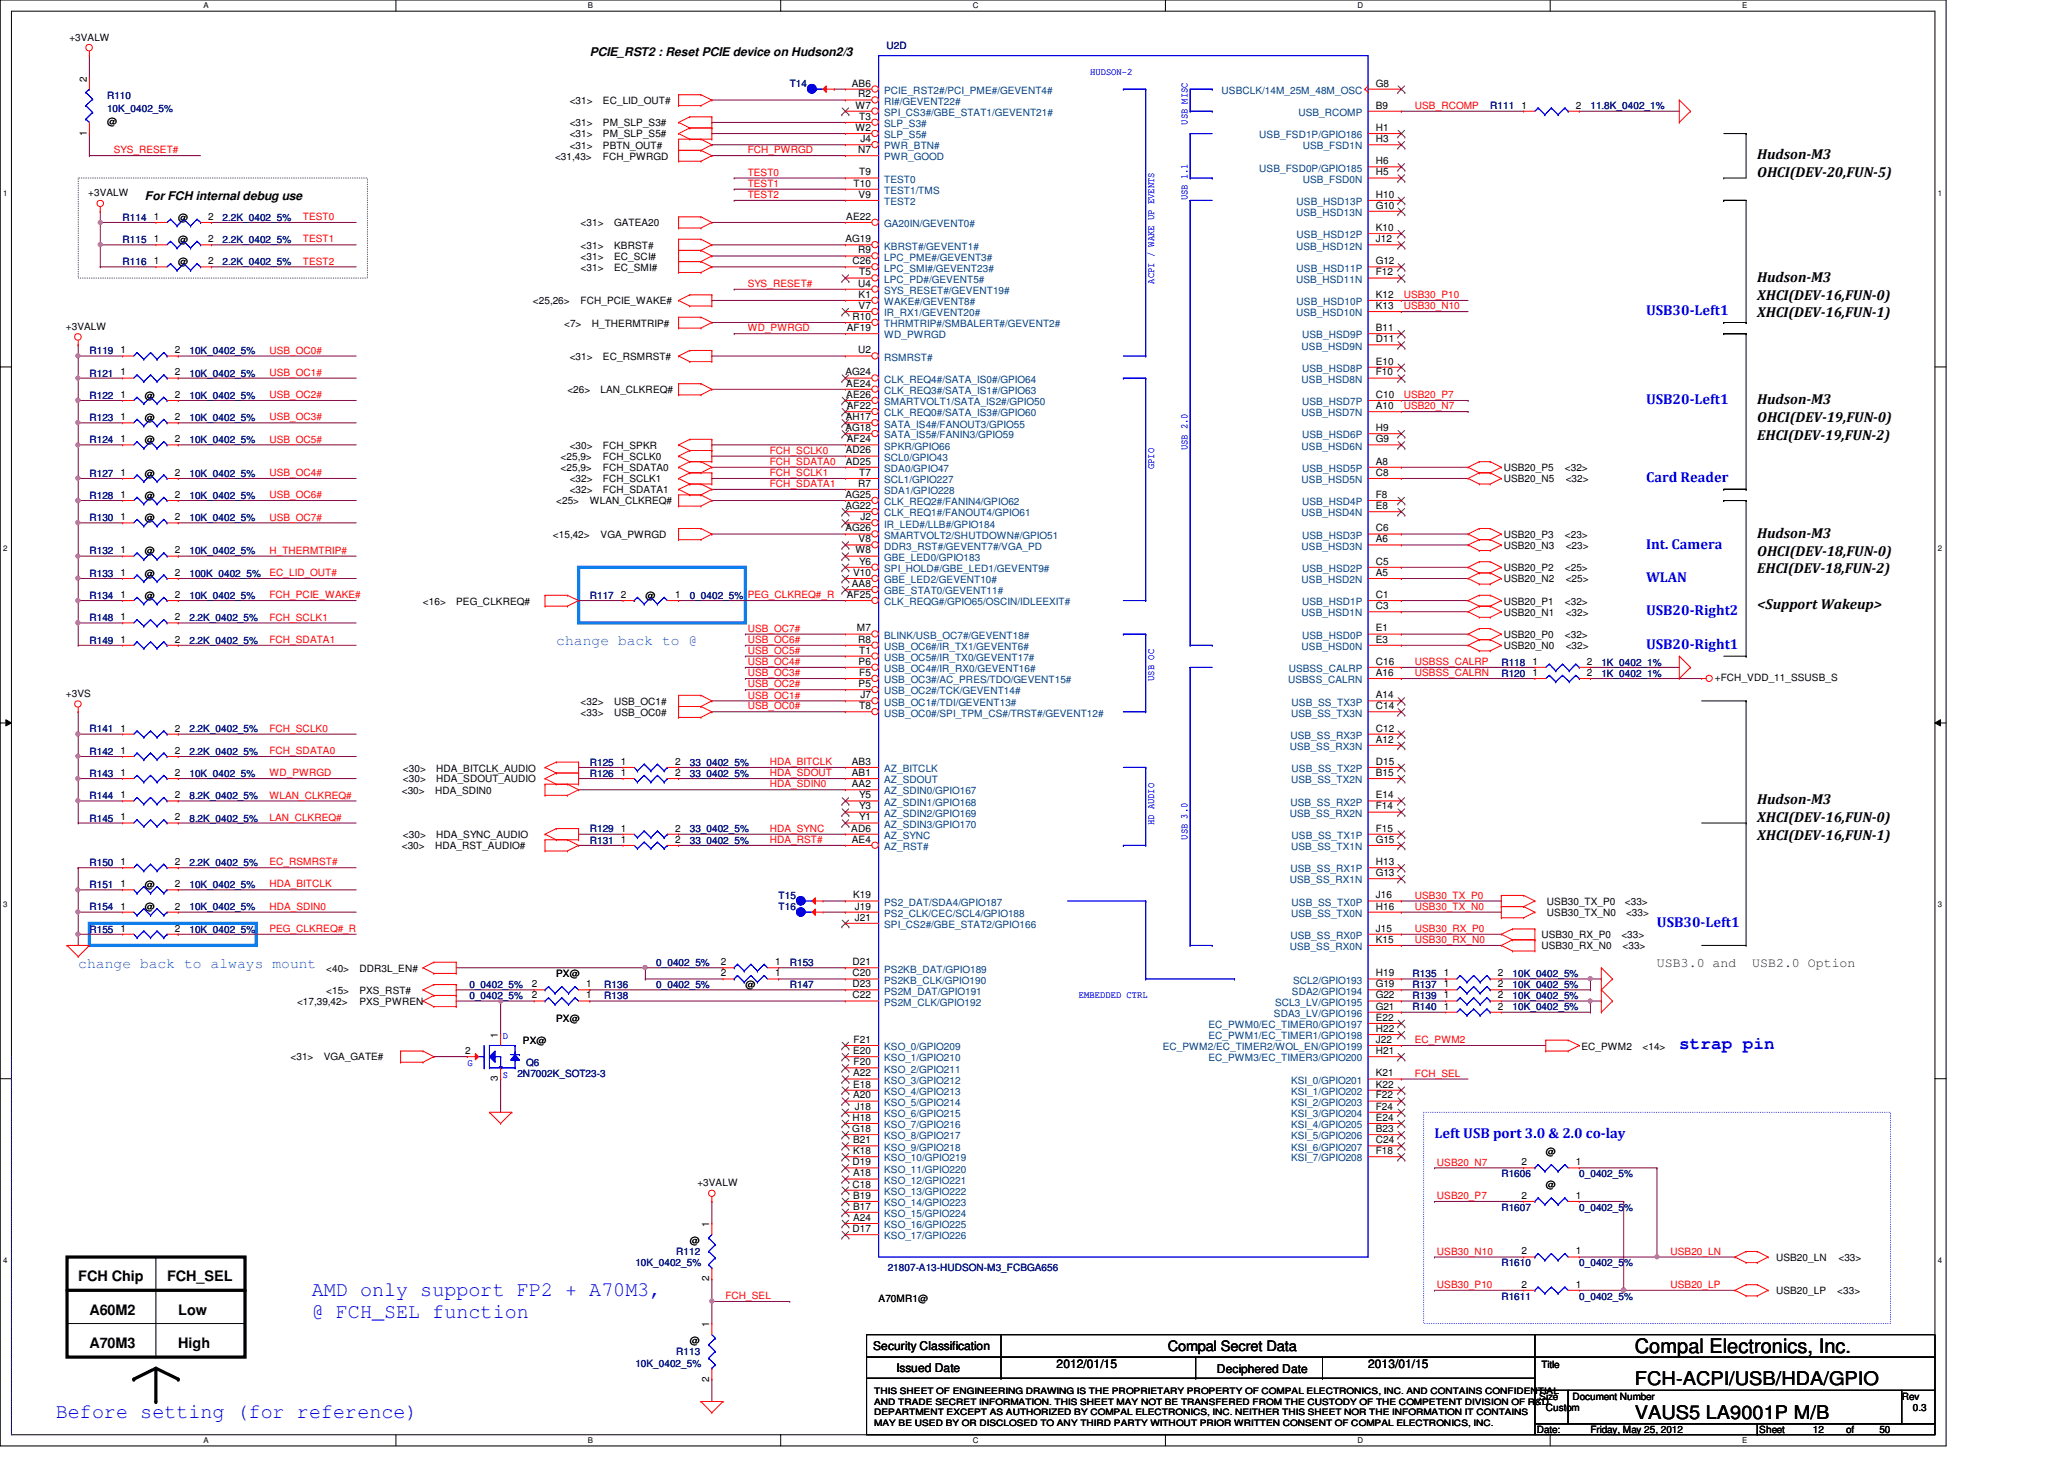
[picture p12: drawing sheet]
<svg xmlns="http://www.w3.org/2000/svg" width="297mm" height="210mm" viewBox="0 0 297 210" stroke-linecap="round" stroke-linejoin="round" font-family="sans-serif">
<defs><g id="words">
<g font-size="3" fill="#00f">
<text x="44.9" y="186.4">AMD only support FP2 + A70M3,</text>
<text x="44.9" y="189.7">@ FCH_SEL function</text>
<text x="8" y="204">Before setting (for reference)</text>
</g>
<text font-size="2.9" x="235.3" y="194.6">Compal Electronics, Inc.</text>
<g font-size="2.7">
<text x="235.3" y="199.3">FCH-ACPI/USB/HDA/GPIO</text>
<text x="235.3" y="204.1">VAUS5 LA9001P M/B</text>
</g>
<text font-size="2.5" fill="#00f" x="241.7" y="150.9">strap pin</text>
<g font-size="2.1">
<text x="252.9" y="22.9">Hudson-M3</text>
<text x="252.9" y="25.5">OHCI(DEV-20,FUN-5)</text>
<text x="252.9" y="40.5">Hudson-M3</text>
<text x="252.9" y="43.1">XHCI(DEV-16,FUN-0)</text>
<text x="252.9" y="45.7">XHCI(DEV-16,FUN-1)</text>
<text x="252.9" y="58.1">Hudson-M3</text>
<text x="252.9" y="60.7">OHCI(DEV-19,FUN-0)</text>
<text x="252.9" y="63.3">EHCI(DEV-19,FUN-2)</text>
<text x="252.9" y="77.3">Hudson-M3</text>
<text x="252.9" y="79.9">OHCI(DEV-18,FUN-0)</text>
<text x="252.9" y="82.5">EHCI(DEV-18,FUN-2)</text>
<text x="252.9" y="87.7">&lt;Support Wakeup&gt;</text>
<text x="252.9" y="115.7">Hudson-M3</text>
<text x="252.9" y="118.3">XHCI(DEV-16,FUN-0)</text>
<text x="252.9" y="120.9">XHCI(DEV-16,FUN-1)</text>
<text x="11.3" y="184.3">FCH Chip</text>
<text x="24" y="184.3">FCH_SEL</text>
<text x="12.9" y="189.1">A60M2</text>
<text x="25.7" y="189.1">Low</text>
<text x="12.9" y="193.9">A70M3</text>
<text x="25.7" y="193.9">High</text>
<text x="168.1" y="194.4">Compal Secret Data</text>
</g>
<g font-size="2.1" fill="#00f">
<text x="236.9" y="45.3">USB30-Left1</text>
<text x="236.9" y="58.1">USB20-Left1</text>
<text x="236.9" y="69.3">Card Reader</text>
<text x="236.9" y="83.7">WLAN</text>
<text x="236.9" y="79">Int. Camera</text>
<text x="236.9" y="88.5">USB20-Right2</text>
<text x="236.9" y="93.3">USB20-Right1</text>
<text x="238.5" y="133.3">USB30-Left1</text>
<text x="206.5" y="163.7">Left USB port 3.0 &amp; 2.0 co-lay</text>
</g>
<g font-size="2.1" fill="#0080ff">
<text x="80" y="92.8">change back to @</text>
<text x="11.3" y="139.2">change back to always mount</text>
</g>
<g font-size="1.9" fill="#008000">
<text x="238.5" y="139.1">USB3.0 and</text>
<text x="252.2" y="139.1">USB2.0 Option</text>
</g>
<g font-size="1.7">
<text x="84.9" y="8">PCIE_RST2 : Reset PCIE device on Hudson2/3</text>
<text x="20.9" y="28.8">For FCH internal debug use</text>
<text x="125.7" y="194.3">Security Classification</text>
<text x="129" y="197.3">Issued Date</text>
<text x="152.1" y="196.8">2012/01/15</text>
<text x="175.1" y="197.5">Deciphered Date</text>
<text x="196.9" y="196.8">2013/01/15</text>
</g>
<g font-size="1.4">
<text x="10" y="5.8">+3VALW</text>
<text x="12.5" y="11.7" transform="rotate(-90 12.5 11.7)">2</text>
<text x="15.4" y="18">@</text>
<text x="82" y="15">&lt;31&gt;</text>
<text x="86.8" y="15">EC_LID_OUT#</text>
<text x="122.6" y="12.4">AB6</text>
<text x="123.1" y="15.6">W7</text>
<text x="123.5" y="14">R2</text>
<text x="123.7" y="17.2">T3</text>
<text x="198" y="12.4">G8</text>
<text x="198" y="15.6">B9</text>
<text x="219" y="15.6">1</text>
<text x="226.8" y="15.6">2</text>
<text x="12.5" y="19.5" transform="rotate(-90 12.5 19.5)">1</text>
<text x="79.9" y="23">&lt;31,43&gt;</text>
<text x="82" y="18.2">&lt;31&gt;</text>
<text x="82" y="19.8">&lt;31&gt;</text>
<text x="82" y="21.4">&lt;31&gt;</text>
<text x="86.8" y="18.2">PM_SLP_S3#</text>
<text x="86.8" y="19.8">PM_SLP_S5#</text>
<text x="86.8" y="21.4">PBTN_OUT#</text>
<text x="86.8" y="23">FCH_PWRGD</text>
<text x="123.1" y="18.8">W2</text>
<text x="123.5" y="22">N7</text>
<text x="123.8" y="20.4">J4</text>
<text x="198" y="18.8">H1</text>
<text x="198" y="20.4">H3</text>
<text x="198" y="23.6">H6</text>
<text x="12.7" y="28.2">+3VALW</text>
<text x="122.8" y="26.8">T10</text>
<text x="123.6" y="28.4">V9</text>
<text x="123.7" y="25.2">T9</text>
<text x="198" y="25.2">H5</text>
<text x="198" y="28.4">H10</text>
<text x="22.1" y="34.8">1</text>
<text x="22.1" y="31.6">1</text>
<text x="25.7" y="35">@</text>
<text x="25.7" y="31.7">@</text>
<text x="30" y="34.8">2</text>
<text x="30" y="31.6">2</text>
<text x="83.6" y="35.8">&lt;31&gt;</text>
<text x="83.6" y="32.6">&lt;31&gt;</text>
<text x="88.4" y="35.8">KBRST#</text>
<text x="88.4" y="32.6">GATEA20</text>
<text x="121.7" y="34.8">AG19</text>
<text x="121.8" y="31.6">AE22</text>
<text x="198" y="30">G10</text>
<text x="198" y="33.2">K10</text>
<text x="198" y="34.8">J12</text>
<text x="22.1" y="38">1</text>
<text x="25.7" y="38.2">@</text>
<text x="30" y="38">2</text>
<text x="83.6" y="39">&lt;31&gt;</text>
<text x="83.6" y="37.4">&lt;31&gt;</text>
<text x="88.4" y="39">EC_SMI#</text>
<text x="88.4" y="37.4">EC_SCI#</text>
<text x="122.7" y="38">C26</text>
<text x="123.5" y="36.4">R9</text>
<text x="123.5" y="41.2">U4</text>
<text x="123.7" y="39.6">T5</text>
<text x="198" y="38">G12</text>
<text x="198" y="39.6">F12</text>
<text x="9.5" y="47.5">+3VALW</text>
<text x="76.7" y="43.8">&lt;25,26&gt;</text>
<text x="81.2" y="47">&lt;7&gt;</text>
<text x="83.6" y="43.8">FCH_PCIE_WAKE#</text>
<text x="85.2" y="47">H_THERMTRIP#</text>
<text x="121.9" y="47.6">AF19</text>
<text x="122.7" y="46">R10</text>
<text x="123.6" y="42.8">K1</text>
<text x="123.6" y="44.4">V7</text>
<text x="198" y="42.8">K12</text>
<text x="198" y="44.4">K13</text>
<text x="198" y="47.6">B11</text>
<text x="17.4" y="50.8">1</text>
<text x="25.1" y="50.8">2</text>
<text x="82" y="51.8">&lt;31&gt;</text>
<text x="86.8" y="51.8">EC_RSMRST#</text>
<text x="123.5" y="50.8">U2</text>
<text x="198" y="49.2">D11</text>
<text x="198" y="52.5">E10</text>
<text x="17.4" y="57.2">1</text>
<text x="17.4" y="54">1</text>
<text x="20.9" y="57.4">@</text>
<text x="25.1" y="57.2">2</text>
<text x="25.1" y="54">2</text>
<text x="81.7" y="56.6">&lt;26&gt;</text>
<text x="86.4" y="56.6">LAN_CLKREQ#</text>
<text x="121.7" y="54">AG24</text>
<text x="121.8" y="55.6">AE24</text>
<text x="121.8" y="57.2">AE26</text>
<text x="121.9" y="58.8">AF22</text>
<text x="198" y="54">F10</text>
<text x="198" y="57.2">C10</text>
<text x="198" y="58.8">A10</text>
<text x="17.4" y="60.5">1</text>
<text x="17.4" y="63.6">1</text>
<text x="20.9" y="60.6">@</text>
<text x="20.9" y="63.8">@</text>
<text x="25.1" y="60.5">2</text>
<text x="25.1" y="63.6">2</text>
<text x="82" y="64.6">&lt;30&gt;</text>
<text x="86.8" y="64.6">FCH_SPKR</text>
<text x="121.7" y="62">AG18</text>
<text x="121.7" y="60.5">AH17</text>
<text x="121.7" y="65.2">AD26</text>
<text x="121.9" y="63.6">AF24</text>
<text x="198" y="62">H9</text>
<text x="198" y="63.6">G9</text>
<text x="17.4" y="71.6">1</text>
<text x="17.4" y="68.5">1</text>
<text x="20.9" y="71.8">@</text>
<text x="20.9" y="68.6">@</text>
<text x="25.1" y="71.6">2</text>
<text x="25.1" y="68.5">2</text>
<text x="80.7" y="67.8">&lt;25,9&gt;</text>
<text x="80.7" y="66.2">&lt;25,9&gt;</text>
<text x="82" y="71">&lt;32&gt;</text>
<text x="82" y="69.4">&lt;32&gt;</text>
<text x="86.8" y="67.8">FCH_SDATA0</text>
<text x="86.8" y="71">FCH_SDATA1</text>
<text x="86.8" y="69.4">FCH_SCLK1</text>
<text x="86.8" y="66.2">FCH_SCLK0</text>
<text x="121.7" y="71.6">AG25</text>
<text x="121.7" y="66.8">AD25</text>
<text x="123.5" y="70">R7</text>
<text x="123.7" y="68.5">T7</text>
<text x="198" y="66.8">A8</text>
<text x="198" y="68.5">C8</text>
<text x="198" y="71.6">F8</text>
<text x="216.4" y="67.8">USB20_P5</text>
<text x="216.4" y="69.4">USB20_N5</text>
<text x="225.2" y="67.8">&lt;32&gt;</text>
<text x="225.3" y="69.4">&lt;32&gt;</text>
<text x="17.4" y="74.8">1</text>
<text x="20.9" y="75">@</text>
<text x="25.1" y="74.8">2</text>
<text x="79.6" y="77.4">&lt;15,42&gt;</text>
<text x="80" y="72.6">&lt;25&gt;</text>
<text x="84.9" y="72.6">WLAN_CLKREQ#</text>
<text x="86.4" y="77.4">VGA_PWRGD</text>
<text x="121.7" y="73.2">AG22</text>
<text x="121.7" y="76.5">AG26</text>
<text x="123.8" y="74.8">J2</text>
<text x="198" y="73.2">E8</text>
<text x="198" y="76.5">C6</text>
<text x="216.4" y="77.4">USB20_P3</text>
<text x="225.2" y="77.4">&lt;23&gt;</text>
<text x="17.4" y="82.8">1</text>
<text x="17.4" y="79.6">1</text>
<text x="20.9" y="83">@</text>
<text x="20.9" y="79.8">@</text>
<text x="25.1" y="82.8">2</text>
<text x="25.1" y="79.6">2</text>
<text x="122.8" y="82.8">V10</text>
<text x="123.1" y="79.6">W8</text>
<text x="123.6" y="78">V8</text>
<text x="123.7" y="81.2">Y6</text>
<text x="198" y="78">A6</text>
<text x="198" y="81.2">C5</text>
<text x="198" y="82.8">A5</text>
<text x="216.4" y="82.2">USB20_P2</text>
<text x="216.4" y="83.8">USB20_N2</text>
<text x="216.4" y="79">USB20_N3</text>
<text x="225.2" y="82.2">&lt;25&gt;</text>
<text x="225.3" y="83.8">&lt;25&gt;</text>
<text x="225.3" y="79">&lt;23&gt;</text>
<text x="17.4" y="86">1</text>
<text x="17.4" y="89.2">1</text>
<text x="20.9" y="86.2">@</text>
<text x="25.1" y="86">2</text>
<text x="25.1" y="89.2">2</text>
<text x="60.9" y="87">&lt;16&gt;</text>
<text x="65.7" y="87">PEG_CLKREQ#</text>
<text x="89.4" y="86">2</text>
<text x="92.9" y="86.2">@</text>
<text x="97.2" y="86">1</text>
<text x="121.9" y="86">AF25</text>
<text x="122.6" y="84.5">AA8</text>
<text x="198" y="86">C1</text>
<text x="198" y="87.6">C3</text>
<text x="216.4" y="87">USB20_P1</text>
<text x="216.4" y="88.6">USB20_N1</text>
<text x="225.2" y="87">&lt;32&gt;</text>
<text x="225.3" y="88.6">&lt;32&gt;</text>
<text x="17.4" y="92.5">1</text>
<text x="25.1" y="92.5">2</text>
<text x="123.3" y="90.8">M7</text>
<text x="123.5" y="92.5">R8</text>
<text x="123.6" y="95.6">P6</text>
<text x="123.7" y="94">T1</text>
<text x="198" y="90.8">E1</text>
<text x="198" y="92.5">E3</text>
<text x="198" y="95.6">C16</text>
<text x="216.4" y="91.8">USB20_P0</text>
<text x="216.4" y="93.4">USB20_N0</text>
<text x="220.6" y="95.6">1</text>
<text x="225.2" y="91.8">&lt;32&gt;</text>
<text x="225.3" y="93.4">&lt;32&gt;</text>
<text x="228.4" y="95.6">2</text>
<text x="9.5" y="100.2">+3VS</text>
<text x="83.6" y="101.4">&lt;32&gt;</text>
<text x="88.4" y="101.4">USB_OC1#</text>
<text x="123.6" y="98.8">P5</text>
<text x="123.7" y="97.2">F5</text>
<text x="123.8" y="100.5">J7</text>
<text x="198" y="97.2">A16</text>
<text x="198" y="100.5">A14</text>
<text x="220.6" y="97.2">1</text>
<text x="228.4" y="97.2">2</text>
<text x="246.8" y="98">+FCH_VDD_11_SSUSB_S</text>
<text x="17.4" y="105.2">1</text>
<text x="25.1" y="105.2">2</text>
<text x="83.6" y="103">&lt;33&gt;</text>
<text x="88.4" y="103">USB_OC0#</text>
<text x="123.7" y="102">T8</text>
<text x="198" y="102">C14</text>
<text x="198" y="105.2">C12</text>
<text x="198" y="106.8">A12</text>
<text x="17.4" y="111.6">1</text>
<text x="17.4" y="108.5">1</text>
<text x="25.1" y="111.6">2</text>
<text x="25.1" y="108.5">2</text>
<text x="58" y="112.6">&lt;30&gt;</text>
<text x="58" y="111">&lt;30&gt;</text>
<text x="62.8" y="112.6">HDA_SDOUT_AUDIO</text>
<text x="62.8" y="111">HDA_BITCLK_AUDIO</text>
<text x="89.4" y="110">1</text>
<text x="89.4" y="111.6">1</text>
<text x="97.2" y="110">2</text>
<text x="97.2" y="111.6">2</text>
<text x="122.6" y="110">AB3</text>
<text x="122.6" y="111.6">AB1</text>
<text x="122.6" y="113.2">AA2</text>
<text x="198" y="110">D15</text>
<text x="198" y="111.6">B15</text>
<text x="17.4" y="114.9">1</text>
<text x="17.4" y="118">1</text>
<text x="25.1" y="114.9">2</text>
<text x="25.1" y="118">2</text>
<text x="57.8" y="114.2">&lt;30&gt;</text>
<text x="62.6" y="114.2">HDA_SDIN0</text>
<text x="89.4" y="119.6">1</text>
<text x="97.2" y="119.6">2</text>
<text x="122.5" y="119.6">AD6</text>
<text x="123.7" y="114.9">Y5</text>
<text x="123.7" y="116.5">Y3</text>
<text x="123.7" y="118">Y1</text>
<text x="198" y="114.9">E14</text>
<text x="198" y="116.5">F14</text>
<text x="198" y="119.6">F15</text>
<text x="17.4" y="124.5">1</text>
<text x="25.1" y="124.5">2</text>
<text x="57.8" y="122.2">&lt;30&gt;</text>
<text x="58" y="120.6">&lt;30&gt;</text>
<text x="62.6" y="122.2">HDA_RST_AUDIO#</text>
<text x="62.8" y="120.6">HDA_SYNC_AUDIO</text>
<text x="89.4" y="121.2">1</text>
<text x="97.2" y="121.2">2</text>
<text x="122.6" y="121.2">AE4</text>
<text x="198" y="121.2">G15</text>
<text x="198" y="124.5">H13</text>
<text x="17.4" y="130.9">1</text>
<text x="17.4" y="127.6">1</text>
<text x="20.9" y="131">@</text>
<text x="20.9" y="127.8">@</text>
<text x="25.1" y="130.9">2</text>
<text x="25.1" y="127.6">2</text>
<text x="122.8" y="129.2">K19</text>
<text x="123" y="130.9">J19</text>
<text x="198" y="126">G13</text>
<text x="198" y="129.2">J16</text>
<text x="198" y="130.9">H16</text>
<text x="222.6" y="131.8">USB30_TX_N0</text>
<text x="222.6" y="130.2">USB30_TX_P0</text>
<text x="233.8" y="130.2">&lt;33&gt;</text>
<text x="234" y="131.8">&lt;33&gt;</text>
<text x="17.4" y="134">1</text>
<text x="25.1" y="134">2</text>
<text x="123" y="132.5">J21</text>
<text x="198" y="134">J15</text>
<text x="198" y="135.6">K15</text>
<text x="221.8" y="136.6">USB30_RX_N0</text>
<text x="221.8" y="135">USB30_RX_P0</text>
<text x="233.3" y="135">&lt;33&gt;</text>
<text x="233.5" y="136.6">&lt;33&gt;</text>
<text x="46.9" y="143">&lt;15&gt;</text>
<text x="46.9" y="139.8">&lt;40&gt;</text>
<text x="51.7" y="143">PXS_RST#</text>
<text x="51.7" y="139.8">DDR3L_EN#</text>
<text x="76.5" y="142">2</text>
<text x="76.5" y="143.6">2</text>
<text x="80" y="140.6">PX@</text>
<text x="84.4" y="142">1</text>
<text x="84.4" y="143.6">1</text>
<text x="103.8" y="140.5">2</text>
<text x="103.8" y="138.9">2</text>
<text x="107.3" y="142.2">@</text>
<text x="111.5" y="140.5">1</text>
<text x="111.5" y="138.9">1</text>
<text x="122.7" y="138.9">D21</text>
<text x="122.7" y="140.5">C20</text>
<text x="122.7" y="142">D23</text>
<text x="122.7" y="143.6">C22</text>
<text x="198" y="140.5">H19</text>
<text x="198" y="142">G19</text>
<text x="198" y="143.6">G22</text>
<text x="207.8" y="142">1</text>
<text x="207.8" y="140.5">1</text>
<text x="207.8" y="143.6">1</text>
<text x="215.6" y="142">2</text>
<text x="215.6" y="140.5">2</text>
<text x="215.6" y="143.6">2</text>
<text x="42.8" y="144.6">&lt;17,39,42&gt;</text>
<text x="51.7" y="144.6">PXS_PWREN</text>
<text x="71.7" y="149.3" transform="rotate(-90 71.7 149.3)">1</text>
<text x="80" y="147">PX@</text>
<text x="198" y="145.2">G21</text>
<text x="198" y="146.9">E22</text>
<text x="198" y="148.5">H22</text>
<text x="207.8" y="145.2">1</text>
<text x="215.6" y="145.2">2</text>
<text x="41.8" y="152.6">&lt;31&gt;</text>
<text x="46.6" y="152.6">VGA_GATE#</text>
<text x="67" y="151.6">2</text>
<text x="71.7" y="155.5" transform="rotate(-90 71.7 155.5)">3</text>
<text x="75.3" y="150.2">PX@</text>
<text x="122.8" y="151.6">E20</text>
<text x="122.8" y="154.9">A22</text>
<text x="122.8" y="150">F21</text>
<text x="122.8" y="153.2">F20</text>
<text x="198" y="150">J22</text>
<text x="198" y="151.6">H21</text>
<text x="198" y="154.9">K21</text>
<text x="227.6" y="151">EC_PWM2</text>
<text x="236.4" y="151">&lt;14&gt;</text>
<text x="122.7" y="161.2">H18</text>
<text x="122.8" y="156.5">E18</text>
<text x="122.8" y="158">A20</text>
<text x="123" y="159.6">J18</text>
<text x="198" y="156.5">K22</text>
<text x="198" y="158">F22</text>
<text x="198" y="159.6">F24</text>
<text x="198" y="161.2">E24</text>
<text x="122.6" y="162.9">G18</text>
<text x="122.7" y="167.6">D19</text>
<text x="122.8" y="164.5">B21</text>
<text x="122.8" y="166">K18</text>
<text x="198" y="162.9">B23</text>
<text x="198" y="164.5">C24</text>
<text x="198" y="166">F18</text>
<text x="219" y="167.6">2</text>
<text x="222.5" y="166.2">@</text>
<text x="226.8" y="167.6">1</text>
<text x="100.4" y="170.6">+3VALW</text>
<text x="122.7" y="170.9">C18</text>
<text x="122.8" y="169.2">A18</text>
<text x="122.8" y="172.5">B19</text>
<text x="219" y="172.5">2</text>
<text x="222.5" y="171">@</text>
<text x="226.8" y="172.5">1</text>
<text x="99.3" y="179">@</text>
<text x="102.1" y="176.5" transform="rotate(-90 102.1 176.5)">1</text>
<text x="122.7" y="177.2">D17</text>
<text x="122.8" y="174">B17</text>
<text x="122.8" y="175.6">A24</text>
<text x="102.1" y="184.3" transform="rotate(-90 102.1 184.3)">2</text>
<text x="219" y="180.5">2</text>
<text x="219" y="185.3">2</text>
<text x="226.8" y="180.5">1</text>
<text x="226.8" y="185.3">1</text>
<text x="255.6" y="181.4">USB20_LN</text>
<text x="264.6" y="181.4">&lt;33&gt;</text>
<text x="102.1" y="190.9" transform="rotate(-90 102.1 190.9)">1</text>
<text x="126.4" y="187.3">A70MR1@</text>
<text x="255.6" y="186.2">USB20_LP</text>
<text x="264.4" y="186.2">&lt;33&gt;</text>
<text x="99.3" y="193.4">@</text>
<text x="221.8" y="196.8">Title</text>
<text x="102.1" y="198.8" transform="rotate(-90 102.1 198.8)">2</text>
<text x="221.5" y="201.4">Size</text>
<text x="222.5" y="203">Custom</text>
<text x="226.3" y="201.4">Document Number</text>
<text x="273.7" y="201.4">Rev</text>
<text x="275.3" y="203">0.3</text>
<text x="221.2" y="206.2">Date:</text>
<text x="228.9" y="206.2">Friday, May 25, 2012</text>
<text x="253.2" y="206.2">Sheet</text>
<text x="260.9" y="206.2">12</text>
<text x="265.7" y="206.2">of</text>
<text x="270.5" y="206.2">50</text>
</g>
<g font-size="1.4" fill="#000080">
<text x="127.6" y="7.1">U2D</text>
<text x="15.4" y="14.2">R110</text>
<text x="15.4" y="16.1">10K_0402_5%</text>
<text x="113.7" y="12.6">T14</text>
<text x="214.5" y="15.7">R111</text>
<text x="228.9" y="15.7">11.8K_0402_1%</text>
<text x="17.6" y="35">R115</text>
<text x="17.6" y="31.7">R114</text>
<text x="32" y="35">2.2K_0402_5%</text>
<text x="32" y="31.7">2.2K_0402_5%</text>
<text x="17.6" y="38.2">R116</text>
<text x="32" y="38.2">2.2K_0402_5%</text>
<text x="12.9" y="51">R119</text>
<text x="27.3" y="51">10K_0402_5%</text>
<text x="12.9" y="57.4">R122</text>
<text x="12.9" y="54.2">R121</text>
<text x="27.3" y="57.4">10K_0402_5%</text>
<text x="27.3" y="54.2">10K_0402_5%</text>
<text x="12.9" y="60.6">R123</text>
<text x="12.9" y="63.8">R124</text>
<text x="27.3" y="60.6">10K_0402_5%</text>
<text x="27.3" y="63.8">10K_0402_5%</text>
<text x="12.9" y="71.8">R128</text>
<text x="12.9" y="68.6">R127</text>
<text x="27.3" y="71.8">10K_0402_5%</text>
<text x="27.3" y="68.6">10K_0402_5%</text>
<text x="12.9" y="75">R130</text>
<text x="27.3" y="75">10K_0402_5%</text>
<text x="12.9" y="83">R133</text>
<text x="12.9" y="79.8">R132</text>
<text x="27.3" y="83">100K_0402_5%</text>
<text x="27.3" y="79.8">10K_0402_5%</text>
<text x="12.9" y="86.2">R134</text>
<text x="12.9" y="89.4">R148</text>
<text x="27.3" y="86.2">10K_0402_5%</text>
<text x="27.3" y="89.4">2.2K_0402_5%</text>
<text x="84.9" y="86.2">R117</text>
<text x="99.3" y="86.2">0_0402_5%</text>
<text x="12.9" y="92.6">R149</text>
<text x="27.3" y="92.6">2.2K_0402_5%</text>
<text x="216.1" y="95.8">R118</text>
<text x="230.5" y="95.8">1K_0402_1%</text>
<text x="216.1" y="97.4">R120</text>
<text x="230.5" y="97.4">1K_0402_1%</text>
<text x="12.9" y="105.4">R141</text>
<text x="27.3" y="105.4">2.2K_0402_5%</text>
<text x="12.9" y="111.8">R143</text>
<text x="12.9" y="108.6">R142</text>
<text x="27.3" y="111.8">10K_0402_5%</text>
<text x="27.3" y="108.6">2.2K_0402_5%</text>
<text x="84.9" y="110.2">R125</text>
<text x="84.9" y="111.8">R126</text>
<text x="99.3" y="110.2">33_0402_5%</text>
<text x="99.3" y="111.8">33_0402_5%</text>
<text x="12.9" y="115">R144</text>
<text x="12.9" y="118.2">R145</text>
<text x="27.3" y="115">8.2K_0402_5%</text>
<text x="27.3" y="118.2">8.2K_0402_5%</text>
<text x="84.9" y="119.8">R129</text>
<text x="99.3" y="119.8">33_0402_5%</text>
<text x="12.9" y="124.6">R150</text>
<text x="27.3" y="124.6">2.2K_0402_5%</text>
<text x="84.9" y="121.4">R131</text>
<text x="99.3" y="121.4">33_0402_5%</text>
<text x="12.9" y="131">R154</text>
<text x="12.9" y="127.8">R151</text>
<text x="27.3" y="131">10K_0402_5%</text>
<text x="27.3" y="127.8">10K_0402_5%</text>
<text x="112.1" y="129.4">T15</text>
<text x="112.1" y="131">T16</text>
<text x="12.9" y="134.2">R155</text>
<text x="27.3" y="134.2">10K_0402_5%</text>
<text x="67.6" y="142.2">0_0402_5%</text>
<text x="67.6" y="143.8">0_0402_5%</text>
<text x="86.9" y="142.2">R136</text>
<text x="86.9" y="143.8">R138</text>
<text x="94.4" y="142.2">0_0402_5%</text>
<text x="94.4" y="139">0_0402_5%</text>
<text x="113.7" y="142.2">R147</text>
<text x="113.7" y="139">R153</text>
<text x="203.3" y="142.2">R137</text>
<text x="203.3" y="140.6">R135</text>
<text x="203.3" y="143.8">R139</text>
<text x="217.7" y="142.2">10K_0402_5%</text>
<text x="217.7" y="140.6">10K_0402_5%</text>
<text x="217.7" y="143.8">10K_0402_5%</text>
<text x="203.3" y="145.4">R140</text>
<text x="217.7" y="145.4">10K_0402_5%</text>
<text x="74.5" y="155">2N7002K_SOT23-3</text>
<text x="75.7" y="153.4">Q6</text>
<text x="216.1" y="169.4">R1606</text>
<text x="227.3" y="169.4">0_0402_5%</text>
<text x="216.1" y="174.2">R1607</text>
<text x="227.3" y="174.2">0_0402_5%</text>
<text x="91.4" y="182.2">10K_0402_5%</text>
<text x="97.3" y="180.6">R112</text>
<text x="127.8" y="182.8">21807-A13-HUDSON-M3_FCBGA656</text>
<text x="216.1" y="182.2">R1610</text>
<text x="227.3" y="182.2">0_0402_5%</text>
<text x="216.1" y="187">R1611</text>
<text x="227.3" y="187">0_0402_5%</text>
<text x="91.4" y="196.6">10K_0402_5%</text>
<text x="97.3" y="195">R113</text>
</g>
<g font-size="1.4" fill="#00f">
<text x="156.9" y="10.8">HUDSON-2</text>
<text x="170.9" y="17.9" transform="rotate(-90 170.9 17.9)">USB MISC</text>
<text x="170.9" y="28.8" transform="rotate(-90 170.9 28.8)">USB 1.1</text>
<text x="166.1" y="40.8" transform="rotate(-90 166.1 40.8)">ACPI / WAKE UP EVENTS</text>
<text x="170.9" y="64.8" transform="rotate(-90 170.9 64.8)">USB 2.0</text>
<text x="166.1" y="67.5" transform="rotate(-90 166.1 67.5)">GPIO</text>
<text x="166.1" y="98" transform="rotate(-90 166.1 98)">USB OC</text>
<text x="166.1" y="118.7" transform="rotate(-90 166.1 118.7)">HD AUDIO</text>
<text x="170.9" y="120.8" transform="rotate(-90 170.9 120.8)">USB 3.0</text>
<text x="155.3" y="143.6">EMBEDDED CTRL</text>
<text x="72.4" y="149.5">D</text>
<text x="67.3" y="153.4">G</text>
<text x="72.4" y="155.2">S</text>
</g>
<g font-size="1.4" fill="#004080">
<text x="127.3" y="13.5">PCIE_RST2#/PCI_PME#/GEVENT4#</text>
<text x="127.3" y="15.1">RI#/GEVENT22#</text>
<text x="127.3" y="16.7">SPI_CS3#/GBE_STAT1/GEVENT21#</text>
<text x="175.8" y="13.5">USBCLK/14M_25M_48M_OSC</text>
<text x="186.9" y="16.7">USB_RCOMP</text>
<text x="127.3" y="18.3">SLP_S3#</text>
<text x="127.3" y="19.9">SLP_S5#</text>
<text x="127.3" y="21.5">PWR_BTN#</text>
<text x="127.3" y="23.1">PWR_GOOD</text>
<text x="181.2" y="19.9">USB_FSD1P/GPIO186</text>
<text x="187.5" y="21.5">USB_FSD1N</text>
<text x="127.3" y="26.3">TEST0</text>
<text x="127.3" y="27.9">TEST1/TMS</text>
<text x="127.3" y="29.5">TEST2</text>
<text x="181.2" y="24.7">USB_FSD0P/GPIO185</text>
<text x="186.6" y="29.5">USB_HSD13P</text>
<text x="187.5" y="26.3">USB_FSD0N</text>
<text x="127.3" y="32.7">GA20IN/GEVENT0#</text>
<text x="127.3" y="35.9">KBRST#/GEVENT1#</text>
<text x="186.5" y="31.1">USB_HSD13N</text>
<text x="186.5" y="35.9">USB_HSD12N</text>
<text x="186.6" y="34.3">USB_HSD12P</text>
<text x="127.3" y="37.5">LPC_PME#/GEVENT3#</text>
<text x="127.3" y="39.1">LPC_SMI#/GEVENT23#</text>
<text x="127.3" y="40.7">LPC_PD#/GEVENT5#</text>
<text x="186.5" y="40.7">USB_HSD11N</text>
<text x="186.6" y="39.1">USB_HSD11P</text>
<text x="127.3" y="42.3">SYS_RESET#/GEVENT19#</text>
<text x="127.3" y="43.9">WAKE#/GEVENT8#</text>
<text x="127.3" y="45.5">IR_RX1/GEVENT20#</text>
<text x="127.3" y="47.1">THRMTRIP#/SMBALERT#/GEVENT2#</text>
<text x="186.5" y="45.5">USB_HSD10N</text>
<text x="186.6" y="43.9">USB_HSD10P</text>
<text x="127.3" y="51.9">RSMRST#</text>
<text x="127.3" y="48.7">WD_PWRGD</text>
<text x="187.3" y="50.3">USB_HSD9N</text>
<text x="187.4" y="48.7">USB_HSD9P</text>
<text x="187.4" y="53.5">USB_HSD8P</text>
<text x="127.3" y="55.1">CLK_REQ4#/SATA_IS0#/GPIO64</text>
<text x="127.3" y="56.7">CLK_REQ3#/SATA_IS1#/GPIO63</text>
<text x="127.3" y="58.3">SMARTVOLT1/SATA_IS2#/GPIO50</text>
<text x="127.3" y="59.9">CLK_REQ0#/SATA_IS3#/GPIO60</text>
<text x="187.3" y="55.1">USB_HSD8N</text>
<text x="187.3" y="59.9">USB_HSD7N</text>
<text x="187.4" y="58.3">USB_HSD7P</text>
<text x="127.3" y="61.5">SATA_IS4#/FANOUT3/GPIO55</text>
<text x="127.3" y="63.1">SATA_IS5#/FANIN3/GPIO59</text>
<text x="127.3" y="64.7">SPKR/GPIO66</text>
<text x="187.3" y="64.7">USB_HSD6N</text>
<text x="187.4" y="63.1">USB_HSD6P</text>
<text x="127.3" y="66.3">SCL0/GPIO43</text>
<text x="127.3" y="67.9">SDA0/GPIO47</text>
<text x="127.3" y="69.5">SCL1/GPIO227</text>
<text x="127.3" y="71.1">SDA1/GPIO228</text>
<text x="187.3" y="69.5">USB_HSD5N</text>
<text x="187.4" y="67.9">USB_HSD5P</text>
<text x="127.3" y="72.7">CLK_REQ2#/FANIN4/GPIO62</text>
<text x="127.3" y="74.3">CLK_REQ1#/FANOUT4/GPIO61</text>
<text x="127.3" y="75.9">IR_LED#/LLB#/GPIO184</text>
<text x="127.3" y="77.5">SMARTVOLT2/SHUTDOWN#/GPIO51</text>
<text x="187.3" y="74.3">USB_HSD4N</text>
<text x="187.4" y="72.7">USB_HSD4P</text>
<text x="187.4" y="77.5">USB_HSD3P</text>
<text x="127.3" y="79.1">DDR3_RST#/GEVENT7#/VGA_PD</text>
<text x="127.3" y="80.7">GBE_LED0/GPIO183</text>
<text x="127.3" y="82.3">SPI_HOLD#/GBE_LED1/GEVENT9#</text>
<text x="127.3" y="83.9">GBE_LED2/GEVENT10#</text>
<text x="187.3" y="79.1">USB_HSD3N</text>
<text x="187.3" y="83.9">USB_HSD2N</text>
<text x="187.4" y="82.3">USB_HSD2P</text>
<text x="127.3" y="85.5">GBE_STAT0/GEVENT11#</text>
<text x="127.3" y="87.1">CLK_REQG#/GPIO65/OSCIN/IDLEEXIT#</text>
<text x="187.3" y="88.7">USB_HSD1N</text>
<text x="187.4" y="87.1">USB_HSD1P</text>
<text x="127.3" y="91.9">BLINK/USB_OC7#/GEVENT18#</text>
<text x="127.3" y="93.5">USB_OC6#/IR_TX1/GEVENT6#</text>
<text x="127.3" y="95.1">USB_OC5#/IR_TX0/GEVENT17#</text>
<text x="187.3" y="93.5">USB_HSD0N</text>
<text x="187.4" y="91.9">USB_HSD0P</text>
<text x="127.3" y="96.7">USB_OC4#/IR_RX0/GEVENT16#</text>
<text x="127.3" y="98.3">USB_OC3#/AC_PRES/TDO/GEVENT15#</text>
<text x="127.3" y="99.9">USB_OC2#/TCK/GEVENT14#</text>
<text x="127.3" y="101.5">USB_OC1#/TDI/GEVENT13#</text>
<text x="185.4" y="98.3">USBSS_CALRN</text>
<text x="185.5" y="96.7">USBSS_CALRP</text>
<text x="185.9" y="101.5">USB_SS_TX3P</text>
<text x="127.3" y="103.1">USB_OC0#/SPI_TPM_CS#/TRST#/GEVENT12#</text>
<text x="185.6" y="107.9">USB_SS_RX3N</text>
<text x="185.7" y="106.3">USB_SS_RX3P</text>
<text x="185.8" y="103.1">USB_SS_TX3N</text>
<text x="127.3" y="111.1">AZ_BITCLK</text>
<text x="127.3" y="112.7">AZ_SDOUT</text>
<text x="185.8" y="112.7">USB_SS_TX2N</text>
<text x="185.9" y="111.1">USB_SS_TX2P</text>
<text x="127.3" y="114.3">AZ_SDIN0/GPIO167</text>
<text x="127.3" y="115.9">AZ_SDIN1/GPIO168</text>
<text x="127.3" y="117.5">AZ_SDIN2/GPIO169</text>
<text x="127.3" y="119.1">AZ_SDIN3/GPIO170</text>
<text x="185.6" y="117.5">USB_SS_RX2N</text>
<text x="185.7" y="115.9">USB_SS_RX2P</text>
<text x="127.3" y="120.7">AZ_SYNC</text>
<text x="127.3" y="122.3">AZ_RST#</text>
<text x="185.7" y="125.5">USB_SS_RX1P</text>
<text x="185.8" y="122.3">USB_SS_TX1N</text>
<text x="185.9" y="120.7">USB_SS_TX1P</text>
<text x="127.3" y="130.3">PS2_DAT/SDA4/GPIO187</text>
<text x="127.3" y="131.9">PS2_CLK/CEC/SCL4/GPIO188</text>
<text x="185.6" y="127.1">USB_SS_RX1N</text>
<text x="185.8" y="131.9">USB_SS_TX0N</text>
<text x="185.9" y="130.3">USB_SS_TX0P</text>
<text x="127.3" y="133.5">SPI_CS2#/GBE_STAT2/GPIO166</text>
<text x="185.6" y="136.7">USB_SS_RX0N</text>
<text x="185.7" y="135.1">USB_SS_RX0P</text>
<text x="127.3" y="139.9">PS2KB_DAT/GPIO189</text>
<text x="127.3" y="141.5">PS2KB_CLK/GPIO190</text>
<text x="127.3" y="143.1">PS2M_DAT/GPIO191</text>
<text x="185.9" y="143.1">SDA2/GPIO194</text>
<text x="186.1" y="141.5">SCL2/GPIO193</text>
<text x="127.3" y="144.7">PS2M_CLK/GPIO192</text>
<text x="173.9" y="147.9">EC_PWM0/EC_TIMER0/GPIO197</text>
<text x="173.9" y="149.5">EC_PWM1/EC_TIMER1/GPIO198</text>
<text x="183.3" y="146.3">SDA3_LV/GPIO196</text>
<text x="183.5" y="144.7">SCL3_LV/GPIO195</text>
<text x="127.3" y="151.1">KSO_0/GPIO209</text>
<text x="127.3" y="152.7">KSO_1/GPIO210</text>
<text x="127.3" y="154.3">KSO_2/GPIO211</text>
<text x="127.3" y="155.9">KSO_3/GPIO212</text>
<text x="167.3" y="151.1">EC_PWM2/EC_TIMER2/WOL_EN/GPIO199</text>
<text x="173.9" y="152.7">EC_PWM3/EC_TIMER3/GPIO200</text>
<text x="185.8" y="155.9">KSI_0/GPIO201</text>
<text x="127.3" y="157.5">KSO_4/GPIO213</text>
<text x="127.3" y="159.1">KSO_5/GPIO214</text>
<text x="127.3" y="160.7">KSO_6/GPIO215</text>
<text x="185.8" y="157.5">KSI_1/GPIO202</text>
<text x="185.8" y="159.1">KSI_2/GPIO203</text>
<text x="185.8" y="160.7">KSI_3/GPIO204</text>
<text x="127.3" y="162.3">KSO_7/GPIO216</text>
<text x="127.3" y="163.9">KSO_8/GPIO217</text>
<text x="127.3" y="165.5">KSO_9/GPIO218</text>
<text x="127.3" y="167.1">KSO_10/GPIO219</text>
<text x="185.8" y="162.3">KSI_4/GPIO205</text>
<text x="185.8" y="163.9">KSI_5/GPIO206</text>
<text x="185.8" y="165.5">KSI_6/GPIO207</text>
<text x="185.8" y="167.1">KSI_7/GPIO208</text>
<text x="127.3" y="168.7">KSO_11/GPIO220</text>
<text x="127.3" y="170.3">KSO_12/GPIO221</text>
<text x="127.3" y="171.9">KSO_13/GPIO222</text>
<text x="127.3" y="173.5">KSO_14/GPIO223</text>
<text x="127.3" y="175.1">KSO_15/GPIO224</text>
<text x="127.3" y="176.7">KSO_16/GPIO225</text>
<text x="127.3" y="178.3">KSO_17/GPIO226</text>
</g>
<g font-size="1.4" fill="#f00">
<text x="203.6" y="15.7">USB_RCOMP</text>
<text x="16.4" y="22.1">SYS_RESET#</text>
<text x="107.6" y="22.1">FCH_PWRGD</text>
<text x="107.6" y="28.5">TEST2</text>
<text x="107.6" y="25.3">TEST0</text>
<text x="107.6" y="26.9">TEST1</text>
<text x="43.6" y="31.7">TEST0</text>
<text x="43.6" y="34.9">TEST1</text>
<text x="43.6" y="38.1">TEST2</text>
<text x="107.6" y="41.3">SYS_RESET#</text>
<text x="107.6" y="47.7">WD_PWRGD</text>
<text x="202" y="42.9">USB30_P10</text>
<text x="202" y="44.5">USB30_N10</text>
<text x="38.8" y="50.9">USB_OC0#</text>
<text x="38.8" y="54.1">USB_OC1#</text>
<text x="38.8" y="57.3">USB_OC2#</text>
<text x="202" y="57.3">USB20_P7</text>
<text x="202" y="58.9">USB20_N7</text>
<text x="38.8" y="60.5">USB_OC3#</text>
<text x="38.8" y="63.7">USB_OC5#</text>
<text x="110.8" y="65.3">FCH_SCLK0</text>
<text x="38.8" y="71.7">USB_OC6#</text>
<text x="38.8" y="68.5">USB_OC4#</text>
<text x="110.8" y="66.9">FCH_SDATA0</text>
<text x="110.8" y="68.5">FCH_SCLK1</text>
<text x="110.8" y="70.1">FCH_SDATA1</text>
<text x="38.8" y="74.9">USB_OC7#</text>
<text x="38.8" y="82.9">EC_LID_OUT#</text>
<text x="38.8" y="79.7">H_THERMTRIP#</text>
<text x="38.8" y="86.1">FCH_PCIE_WAKE#</text>
<text x="38.8" y="89.3">FCH_SCLK1</text>
<text x="107.6" y="86.1">PEG_CLKREQ#_R</text>
<text x="38.8" y="92.5">FCH_SDATA1</text>
<text x="107.6" y="92.5">USB_OC6#</text>
<text x="107.6" y="95.7">USB_OC4#</text>
<text x="107.6" y="94.1">USB_OC5#</text>
<text x="107.6" y="90.9">USB_OC7#</text>
<text x="203.6" y="95.7">USBSS_CALRP</text>
<text x="107.6" y="100.5">USB_OC1#</text>
<text x="107.6" y="98.9">USB_OC2#</text>
<text x="107.6" y="97.3">USB_OC3#</text>
<text x="203.6" y="97.3">USBSS_CALRN</text>
<text x="38.8" y="105.3">FCH_SCLK0</text>
<text x="107.6" y="102.1">USB_OC0#</text>
<text x="38.8" y="108.5">FCH_SDATA0</text>
<text x="38.8" y="111.7">WD_PWRGD</text>
<text x="110.8" y="110.1">HDA_BITCLK</text>
<text x="110.8" y="113.3">HDA_SDIN0</text>
<text x="110.8" y="111.7">HDA_SDOUT</text>
<text x="38.8" y="114.9">WLAN_CLKREQ#</text>
<text x="38.8" y="118.1">LAN_CLKREQ#</text>
<text x="110.8" y="119.7">HDA_SYNC</text>
<text x="38.8" y="124.5">EC_RSMRST#</text>
<text x="110.8" y="121.3">HDA_RST#</text>
<text x="38.8" y="127.7">HDA_BITCLK</text>
<text x="38.8" y="130.9">HDA_SDIN0</text>
<text x="203.6" y="129.3">USB30_TX_P0</text>
<text x="203.6" y="130.9">USB30_TX_N0</text>
<text x="38.8" y="134.1">PEG_CLKREQ#_R</text>
<text x="203.6" y="134.1">USB30_RX_P0</text>
<text x="203.6" y="135.7">USB30_RX_N0</text>
<text x="203.6" y="150.1">EC_PWM2</text>
<text x="203.6" y="154.9">FCH_SEL</text>
<text x="206.8" y="167.7">USB20_N7</text>
<text x="206.8" y="172.5">USB20_P7</text>
<text x="206.8" y="180.5">USB30_N10</text>
<text x="206.8" y="185.3">USB30_P10</text>
<text x="240.4" y="180.5">USB20_LN</text>
<text x="240.4" y="185.3">USB20_LP</text>
<text x="104.4" y="186.9">FCH_SEL</text>
</g>
<g font-size="1.3">
<text x="125.8" y="200.6">THIS SHEET OF ENGINEERING DRAWING IS THE PROPRIETARY PROPERTY OF COMPAL ELECTRONICS, INC. AND CONTAINS CONFIDENTIAL</text>
<text x="125.8" y="202.1">AND TRADE SECRET INFORMATION. THIS SHEET MAY NOT BE TRANSFERED FROM THE CUSTODY OF THE COMPETENT DIVISION OF R&amp;D</text>
<text x="125.8" y="203.6">DEPARTMENT EXCEPT AS AUTHORIZED BY COMPAL ELECTRONICS, INC. NEITHER THIS SHEET NOR THE INFORMATION IT CONTAINS</text>
<text x="125.8" y="205.1">MAY BE USED BY OR DISCLOSED TO ANY THIRD PARTY WITHOUT PRIOR WRITTEN CONSENT OF COMPAL ELECTRONICS, INC.</text>
</g>
<g font-size="1.1">
<text x="29.3" y="1.1">A</text>
<text x="84.6" y="1.1">B</text>
<text x="140" y="1.1">C</text>
<text x="195.4" y="1.1">D</text>
<text x="250.7" y="1.1">E</text>
<text x=".5" y="28.2">1</text>
<text x="278.9" y="28.2">1</text>
<text x=".5" y="79.3">2</text>
<text x="278.9" y="79.3">2</text>
<text x=".5" y="130.6">3</text>
<text x="278.9" y="130.6">3</text>
<text x=".5" y="181.7">4</text>
<text x="278.9" y="181.7">4</text>
<text x="29.3" y="207.6">A</text>
<text x="84.6" y="207.6">B</text>
<text x="140" y="207.6">C</text>
<text x="195.4" y="207.6">D</text>
<text x="250.7" y="207.6">E</text>
</g>
</g></defs>
<path d="M0 0h280.1v208h-280.1zM1.6 1.6h276.9v204.8h-276.9z" fill="none" stroke="#000" stroke-width=".14"/>
<g fill="#fff">
<path d="M29.3 .2h.7v1.2h-.7z"/>
<path d="M29.3 206.6h.7v1.2h-.7z"/>
</g>
<path d="M57 0v1.6M57 206.4v1.6" fill="none" stroke="#000" stroke-width=".14"/>
<g fill="#fff">
<path d="M84.6 .2h.7v1.2h-.7z"/>
<path d="M84.6 206.6h.7v1.2h-.7z"/>
</g>
<path d="M112.3 0v1.6M112.3 206.4v1.6" fill="none" stroke="#000" stroke-width=".14"/>
<g fill="#fff">
<path d="M140 .2h.8v1.2h-.8z"/>
<path d="M140 206.6h.8v1.2h-.8z"/>
</g>
<path d="M167.7 0v1.6M167.7 206.4v1.6" fill="none" stroke="#000" stroke-width=".14"/>
<g fill="#fff">
<path d="M195.4 .2h.7v1.2h-.7z"/>
<path d="M195.4 206.6h.7v1.2h-.7z"/>
</g>
<path d="M223.1 0v1.6M223.1 206.4v1.6" fill="none" stroke="#000" stroke-width=".14"/>
<g fill="#fff">
<path d="M250.7 .2h.8v1.2h-.8z"/>
<path d="M250.7 206.6h.8v1.2h-.8z"/>
<path d="M.5 27.2h.6v1.2h-.6z"/>
<path d="M278.9 27.2h.6v1.2h-.6z"/>
<path d="M.5 78.4h.6v1.1h-.6z"/>
<path d="M278.9 78.4h.6v1.1h-.6z"/>
</g>
<path d="M0 52.8h1.6M278.5 52.8h1.6" fill="none" stroke="#000" stroke-width=".14"/>
<g fill="#fff">
<path d="M.5 129.6h.6v1.2h-.6z"/>
<path d="M278.9 129.6h.6v1.2h-.6z"/>
</g>
<path d="M0 104h1.6M.8 103.5l.8 .5-.8 .4zM278.5 104l.8-.5v.9zM278.5 104h1.6" fill="none" stroke="#000" stroke-width=".14"/>
<path d="M.8 103.5l.8 .5-.8 .4zM278.5 104l.8-.5v.9z" fill="#000"/>
<g fill="#fff">
<path d="M.5 180.8h.6v1.1h-.6z"/>
<path d="M278.9 180.8h.6v1.1h-.6z"/>
</g>
<g fill="none" stroke="#000" stroke-width=".14">
<path d="M248.1 19.2h3.2M251.3 19.2h.1M251.3 19.2v6.4h-3.2M248.1 25.6h.1M248.1 28.8h.1M248.1 28.8h3.2v17.6M248.1 48h.1M248.1 46.4h.1M248.1 48h3.2M248.1 46.4h3.2M251.3 48h.1M251.3 46.4h.1"/>
<path d="M251.3 48v22.4M248.1 72h.1M248.1 70.4h.1M248.1 72h3.2M248.1 70.4h3.2M251.3 72h.1M251.3 70.4h.1M251.3 72v22.4M248.1 94.4h3.2M251.3 94.4h.1M244.9 100.8h6.4M244.9 118.4h6.4"/>
<path d="M251.3 100.8h.1M251.3 118.4h.1M251.3 100.8v35.2M244.9 136h6.4M251.3 136h.1M0 155.2h1.6M278.5 155.2h1.6M9.6 190.4h25.7M22.4 195.2h.1M22.4 180.8v14.4M35.3 190.4h.1"/>
</g>
<path d="M1.6 152v54.4M204.9 160h67.2v30.4h-67.2zM1.6 206.4h.1" fill="none" stroke="#00f" stroke-width=".14" stroke-dasharray="0 .3"/>
<path d="M11.3 25.6h41.6v14.4h-41.6z" fill="none" stroke="#000" stroke-width=".14" stroke-dasharray="0 .3"/>
<path d="M9.6 180.8h25.7v14.4h-25.7zM9.6 185.6h25.7M22.4 196.8l-3.1 1.6M22.4 196.8l3.3 1.6M22.4 196.8v4.8" fill="none" stroke="#000" stroke-width=".47"/>
<g fill="#000">
<circle cx="19.3" cy="198.4" r=".23"/>
<circle cx="25.7" cy="198.4" r=".23"/>
<circle cx="35.3" cy="185.6" r=".23"/>
<circle cx="22.4" cy="201.6" r=".23"/>
</g>
<path d="M83.3 81.6h24v8h-24zM12.9 132.8h24v3.2h-24z" fill="none" stroke="#0080ff" stroke-width=".47"/>
<g fill="none" stroke="#800040" stroke-width=".14">
<path d="M102.4 14.4h.1M102.4 17.6h.1M102.4 19.2h.1M102.4 14.4h19.3M102.4 17.6h19.3M102.4 19.2h19.3M102.4 22.4h.1M102.4 20.8h.1M102.4 38.4h.1M102.4 36.8h.1M102.4 32h.1M102.4 35.2h.1"/>
<path d="M102.4 22.4h19.3M102.4 20.8h19.3M102.4 38.4h19.3M102.4 36.8h19.3M102.4 32h19.3M102.4 35.2h19.3M105.7 28.8h.1M105.7 25.6h.1M105.7 27.2h.1M105.7 28.8h16M105.7 25.6h16M105.7 27.2h16"/>
<path d="M102.4 46.4h.1M102.4 51.2h.1M102.4 43.2h.1M102.4 46.4h19.3M102.4 51.2h19.3M102.4 43.2h19.3M105.7 41.6h.1M105.7 48h.1M105.7 41.6h16M105.7 48h16M102.4 64h.1M102.4 65.6h.1"/>
<path d="M102.4 67.2h.1M102.4 68.8h.1M102.4 70.4h.1M102.4 64h19.3M102.4 65.6h19.3M102.4 67.2h19.3M102.4 68.8h19.3M102.4 70.4h19.3M11.3 83.2h.1M11.3 83.2h6.3"/>
</g>
<circle cx="11.2" cy="83.2" r=".3" fill="#f0f"/>
<circle cx="11.2" cy="83.2" r=".3" fill="none" stroke="#f0f" stroke-width=".14"/>
<path d="M11.3 86.4h.1M11.3 83.2h.1M11.3 86.4h6.3M11.3 83.2v3.2M25.7 83.2h.1M25.7 83.2h25.6" fill="none" stroke="#800040" stroke-width=".14"/>
<circle cx="11.2" cy="86.4" r=".3" fill="#f0f"/>
<circle cx="11.2" cy="86.4" r=".3" fill="none" stroke="#f0f" stroke-width=".14"/>
<path d="M11.3 80h.1M11.3 80h6.3M11.3 80v3.2M25.7 86.4h.1M25.7 80h.1M25.7 86.4h25.6M25.7 80h25.6" fill="none" stroke="#800040" stroke-width=".14"/>
<circle cx="11.2" cy="80" r=".3" fill="#f0f"/>
<circle cx="11.2" cy="80" r=".3" fill="none" stroke="#f0f" stroke-width=".14"/>
<path d="M11.3 128h.1M11.3 128h6.3" fill="none" stroke="#800040" stroke-width=".14"/>
<circle cx="11.2" cy="128" r=".3" fill="#f0f"/>
<circle cx="11.2" cy="128" r=".3" fill="none" stroke="#f0f" stroke-width=".14"/>
<path d="M11.3 131.2h.1M11.3 128h.1M11.3 131.2h6.3M11.3 128v6.4M25.7 128h.1M25.7 131.2h.1M25.7 128h25.6M25.7 131.2h25.6" fill="none" stroke="#800040" stroke-width=".14"/>
<circle cx="11.2" cy="134.4" r=".3" fill="#f0f"/>
<circle cx="11.2" cy="134.4" r=".3" fill="none" stroke="#f0f" stroke-width=".14"/>
<circle cx="11.2" cy="131.2" r=".3" fill="#f0f"/>
<circle cx="11.2" cy="131.2" r=".3" fill="none" stroke="#f0f" stroke-width=".14"/>
<g fill="none" stroke="#800040" stroke-width=".14">
<path d="M11.3 108.8h.1M11.3 105.6h.1M11.3 108.8v3.2M11.3 105.6h6.3M25.7 105.6h.1M25.7 108.8h.1M25.7 105.6h25.6M25.7 108.8h25.6M11.3 124.8h.1M11.3 124.8h6.3M11.3 124.8v3.2M25.7 124.8h.1"/>
<path d="M25.7 124.8h25.6"/>
</g>
<circle cx="11.2" cy="105.6" r=".31" fill="#f0f"/>
<circle cx="11.2" cy="105.6" r=".31" fill="none" stroke="#f0f" stroke-width=".14"/>
<path d="M11.3 102.4h.1M11.3 105.6h.1M11.3 102.4v6.4" fill="none" stroke="#800040" stroke-width=".14"/>
<circle cx="11.2" cy="108.8" r=".3" fill="#f0f"/>
<circle cx="11.2" cy="108.8" r=".3" fill="none" stroke="#f0f" stroke-width=".14"/>
<path d="M14.4 30.4h.1M14.4 32h.1M14.4 35.2h.1M14.4 30.4v1.6M14.4 35.2v3.2M14.4 32h8M30.4 32h.1M30.4 32h20.9M11.3 108.8h.1M11.3 108.8h6.3" fill="none" stroke="#800040" stroke-width=".14"/>
<circle cx="14.4" cy="35.2" r=".3" fill="#f0f"/>
<circle cx="14.4" cy="35.2" r=".3" fill="none" stroke="#f0f" stroke-width=".14"/>
<path d="M14.4 32h.1M14.4 32v3.2" fill="none" stroke="#800040" stroke-width=".14"/>
<circle cx="14.4" cy="32" r=".3" fill="#f0f"/>
<circle cx="14.4" cy="32" r=".3" fill="none" stroke="#f0f" stroke-width=".14"/>
<g fill="none" stroke="#800040" stroke-width=".14">
<path d="M201.7 16h.1M201.7 16h17.6M227.3 16h.1M227.3 16h14.4M14.4 35.2h.1M14.4 38.4h.1M14.4 35.2h8M14.4 38.4h8M30.4 35.2h.1M30.4 38.4h.1M30.4 35.2h20.9M30.4 38.4h20.9"/>
<path d="M201.7 78.4h.1M201.7 76.8h.1M201.7 78.4h9.6M201.7 76.8h9.6M107.3 99.2h.1M107.3 99.2h14.4M201.7 96h.1M201.7 97.6h.1M201.7 91.2h.1M201.7 92.8h.1M201.7 83.2h.1M201.7 81.6h.1"/>
<path d="M201.7 96h19.2M201.7 97.6h19.2M201.7 91.2h9.6M201.7 92.8h9.6M201.7 83.2h9.6M201.7 81.6h9.6M228.9 96h.1M228.9 97.6h.1M228.9 96h12.8M228.9 97.6h16M83.3 113.6h.1M83.3 112h.1"/>
<path d="M83.3 110.4h.1M83.3 110.4h6.4M83.3 113.6h38.4M83.3 112h6.4M97.7 110.4h.1M97.7 112h.1M97.7 110.4h24M97.7 112h24M102.4 100.8h.1M102.4 102.4h.1M102.4 100.8h19.3M102.4 102.4h19.3"/>
<path d="M83.3 120h.1M83.3 121.6h.1M83.3 120h6.4M83.3 121.6h6.4M97.7 120h.1M97.7 121.6h.1M97.7 120h24M97.7 121.6h24M118.4 131.2h3.3M121.7 131.2h.1M201.7 134.4h.1M201.7 136h.1"/>
<path d="M201.7 129.6h.1M201.7 131.2h.1M201.7 131.2h14.4M201.7 134.4h14.4M201.7 136h14.4M201.7 129.6h14.4M201.7 150.4h.1M201.7 145.6h.1M201.7 144h.1M201.7 150.4h20.8M201.7 145.6h6.4M201.7 144h6.4"/>
<path d="M201.7 140.8h6.4M201.7 142.4h6.4M208.1 140.8h.1M208.1 142.4h.1M216.1 140.8h12.8M216.1 142.4h12.8M228.9 142.4h.1M228.9 140.8h.1"/>
</g>
<circle cx="228.9" cy="140.8" r=".3" fill="#f0f"/>
<circle cx="228.9" cy="140.8" r=".3" fill="none" stroke="#f0f" stroke-width=".14"/>
<g fill="none" stroke="#800040" stroke-width=".14">
<path d="M120.1 12.8h.1M120.1 12.8h1.6M83.3 86.4h.1M83.3 86.4h6.4M97.7 86.4h.1M97.7 86.4h24M11.3 112h.1M11.3 115.2h.1M11.3 112h6.3M11.3 115.2h6.3M11.3 112v3.2M25.7 112h.1"/>
<path d="M25.7 115.2h.1M25.7 112h25.6M25.7 115.2h25.6M11.3 134.4h.1M11.3 134.4h6.3M25.7 134.4h.1M25.7 134.4h25.6M118.4 129.6h3.3M121.7 129.6h.1M228.9 140.8h.1M228.9 140.8v1.6M228.9 140.8h1.6"/>
<path d="M230.5 140.8h.1"/>
</g>
<circle cx="11.2" cy="115.2" r=".3" fill="#f0f"/>
<circle cx="11.2" cy="115.2" r=".3" fill="none" stroke="#f0f" stroke-width=".14"/>
<circle cx="11.2" cy="112" r=".3" fill="#f0f"/>
<circle cx="11.2" cy="112" r=".3" fill="none" stroke="#f0f" stroke-width=".14"/>
<g fill="none" stroke="#800040" stroke-width=".14">
<path d="M102.4 56h.1M102.4 56h19.3M102.4 72h.1M102.4 76.8h.1M102.4 72h19.3M102.4 76.8h19.3M107.3 97.6h.1M107.3 92.8h.1M107.3 96h.1M107.3 94.4h.1M107.3 97.6h14.4M107.3 92.8h14.4"/>
<path d="M107.3 96h14.4M107.3 94.4h14.4M65.7 142.4h.1M65.7 142.4h11.2M72 144h.1M72 144h4.9M84.9 142.4h.1M84.9 144h.1M84.9 142.4h36.8M84.9 144h36.8M216.1 144h12.8M216.1 145.6h12.8"/>
<path d="M228.9 145.6h.1M228.9 144h.1"/>
</g>
<circle cx="228.9" cy="144" r=".3" fill="#f0f"/>
<circle cx="228.9" cy="144" r=".3" fill="none" stroke="#f0f" stroke-width=".14"/>
<path d="M72 144h.1M72 144v4.8M228.9 144h.1M228.9 144v1.6M228.9 144h1.6M230.5 144h.1" fill="none" stroke="#800040" stroke-width=".14"/>
<circle cx="72" cy="144" r=".3" fill="#f0f"/>
<circle cx="72" cy="144" r=".3" fill="none" stroke="#f0f" stroke-width=".14"/>
<g fill="none" stroke="#800040" stroke-width=".14">
<path d="M12.9 19.2h.1M12.9 8h.1M12.9 8v3.2M12.9 19.2v3.2M12.9 22.4h.1M12.9 22.4h16M11.3 54.4h.1M11.3 51.2h.1M11.3 57.6h.1M11.3 54.4h6.3M11.3 51.2h6.3M11.3 57.6h6.3"/>
<path d="M25.7 54.4h.1M25.7 51.2h.1M25.7 57.6h.1M25.7 54.4h25.6M25.7 51.2h25.6M25.7 57.6h25.6M11.3 60.8h.1M11.3 72h.1M11.3 75.2h.1M11.3 68.8h.1M11.3 60.8h6.3M11.3 72h6.3"/>
<path d="M11.3 75.2h6.3M11.3 68.8h6.3M11.3 72v3.2M25.7 60.8h.1M25.7 72h.1M25.7 75.2h.1M25.7 68.8h.1M25.7 60.8h25.6M25.7 72h25.6M25.7 75.2h25.6M25.7 68.8h25.6M107.3 91.2h.1"/>
<path d="M107.3 91.2h14.4M62.4 152h.1M62.4 152h4.9M65.7 144h.1M65.7 144h6.3M72 155.2h.1M72 155.2v4.8"/>
</g>
<circle cx="11.2" cy="72" r=".3" fill="#f0f"/>
<circle cx="11.2" cy="72" r=".3" fill="none" stroke="#f0f" stroke-width=".14"/>
<path d="M11.3 68.8h.1M11.3 68.8v3.2" fill="none" stroke="#800040" stroke-width=".14"/>
<circle cx="11.2" cy="72" r=".3" fill="#f0f"/>
<circle cx="11.2" cy="72" r=".3" fill="none" stroke="#f0f" stroke-width=".14"/>
<circle cx="11.2" cy="68.8" r=".3" fill="#f0f"/>
<circle cx="11.2" cy="68.8" r=".3" fill="none" stroke="#f0f" stroke-width=".14"/>
<path d="M11.3 75.2h.1M11.3 75.2v4.8" fill="none" stroke="#800040" stroke-width=".14"/>
<circle cx="11.2" cy="75.2" r=".3" fill="#f0f"/>
<circle cx="11.2" cy="75.2" r=".3" fill="none" stroke="#f0f" stroke-width=".14"/>
<path d="M11.3 49.6h.1M11.3 51.2h.1M11.3 49.6v4.8" fill="none" stroke="#800040" stroke-width=".14"/>
<circle cx="11.2" cy="51.2" r=".3" fill="#f0f"/>
<circle cx="11.2" cy="51.2" r=".3" fill="none" stroke="#f0f" stroke-width=".14"/>
<path d="M11.3 54.4h.1M11.3 54.4v3.2" fill="none" stroke="#800040" stroke-width=".14"/>
<circle cx="11.2" cy="54.4" r=".3" fill="#f0f"/>
<circle cx="11.2" cy="54.4" r=".3" fill="none" stroke="#f0f" stroke-width=".14"/>
<path d="M11.3 57.6h.1M11.3 57.6v3.2" fill="none" stroke="#800040" stroke-width=".14"/>
<circle cx="11.2" cy="57.6" r=".31" fill="#f0f"/>
<circle cx="11.2" cy="57.6" r=".31" fill="none" stroke="#f0f" stroke-width=".14"/>
<path d="M11.3 64h.1M11.3 64h6.3M11.3 64v4.8M25.7 64h.1M25.7 64h25.6" fill="none" stroke="#800040" stroke-width=".14"/>
<circle cx="11.2" cy="64" r=".3" fill="#f0f"/>
<circle cx="11.2" cy="64" r=".3" fill="none" stroke="#f0f" stroke-width=".14"/>
<path d="M11.3 60.8h.1M11.3 60.8v3.2" fill="none" stroke="#800040" stroke-width=".14"/>
<circle cx="11.2" cy="60.8" r=".3" fill="#f0f"/>
<circle cx="11.2" cy="60.8" r=".3" fill="none" stroke="#f0f" stroke-width=".14"/>
<g fill="none" stroke="#800040" stroke-width=".14">
<path d="M201.7 43.2h.1M201.7 44.8h.1M201.7 43.2h9.6M201.7 44.8h9.6M201.7 68.8h.1M201.7 67.2h.1M201.7 68.8h9.6M201.7 67.2h9.6M201.7 88h.1M201.7 86.4h.1M201.7 88h9.6M201.7 86.4h9.6"/>
<path d="M11.3 118.4h.1M11.3 115.2h.1M11.3 118.4h6.3M11.3 115.2v3.2M25.7 118.4h.1M25.7 118.4h25.6M11.3 134.4h.1M11.3 134.4v1.6M206.5 172.8h.1M206.5 168h.1M206.5 172.8h12.8M206.5 168h12.8"/>
<path d="M206.5 180.8h.1M206.5 185.6h.1M206.5 180.8h12.8M206.5 185.6h12.8M238.5 180.8h.1M238.5 180.8h11.2"/>
</g>
<circle cx="238.5" cy="180.8" r=".3" fill="#f0f"/>
<circle cx="238.5" cy="180.8" r=".3" fill="none" stroke="#f0f" stroke-width=".14"/>
<path d="M233.7 185.6h.1M233.7 185.6h16" fill="none" stroke="#800040" stroke-width=".14"/>
<circle cx="233.7" cy="185.6" r=".32" fill="#f0f"/>
<circle cx="233.7" cy="185.6" r=".32" fill="none" stroke="#f0f" stroke-width=".14"/>
<g fill="none" stroke="#800040" stroke-width=".14">
<path d="M11.3 89.6h.1M11.3 86.4h.1M11.3 92.8h.1M11.3 89.6h6.3M11.3 92.8h6.3M11.3 86.4v6.4M25.7 89.6h.1M25.7 92.8h.1M25.7 89.6h25.6M25.7 92.8h25.6M227.3 168h.1M227.3 172.8h.1"/>
<path d="M227.3 168h11.2M227.3 172.8h6.4M233.7 172.8h.1M233.7 172.8v12.8M238.5 168h.1M238.5 168v12.8"/>
</g>
<circle cx="11.2" cy="89.6" r=".31" fill="#f0f"/>
<circle cx="11.2" cy="89.6" r=".31" fill="none" stroke="#f0f" stroke-width=".14"/>
<path d="M201.7 155.2h.1M201.7 155.2h9.6M102.4 184h.1M102.4 198.4h.1M102.4 184v3.2h11.3M102.4 198.4v3.2M113.7 187.2h.1" fill="none" stroke="#800040" stroke-width=".14"/>
<circle cx="102.4" cy="187.2" r=".3" fill="#f0f"/>
<circle cx="102.4" cy="187.2" r=".3" fill="none" stroke="#f0f" stroke-width=".14"/>
<path d="M65.7 139.2h27.2M92.9 139.2h.1M92.9 140.8h.1M92.9 140.8h11.2M112.1 140.8h.1M112.1 140.8h9.6M102.4 172.8h.1M102.4 172.8v3.2M102.4 187.2h.1M102.4 187.2v3.2" fill="none" stroke="#800040" stroke-width=".14"/>
<circle cx="92.8" cy="139.2" r=".3" fill="#f0f"/>
<circle cx="92.8" cy="139.2" r=".3" fill="none" stroke="#f0f" stroke-width=".14"/>
<g fill="none" stroke="#800040" stroke-width=".14">
<path d="M201.7 57.6h9.6M201.7 59.2h9.6M211.3 57.6h.1M211.3 59.2h.1M104.1 139.2h.1M104.1 139.2h-11.2v1.6M112.1 139.2h9.6M121.7 139.2h.1M92.9 140.8h.1M227.3 180.8h11.2M227.3 185.6h6.4M233.7 185.6h.1"/>
<path d="M238.5 180.8h.1"/>
</g>
<g fill="none" stroke="#f00" stroke-width=".14">
<path d="M12.9 8h.1M12.9 7.4v.6M97.7 15.2h.1M97.7 13.6h.1M97.7 17.6h.1M97.7 19.2h.1M97.7 13.6v1.6M97.7 13.6h3.2M97.7 15.2h3.2M97.7 17.6l1.6 .8M97.7 19.2l1.6 .8M99.3 16.8h.1"/>
<path d="M99.3 18.4h.1M99.3 16.8l-1.6 .8M99.3 16.8h3.1M99.3 18.4h3.1M99.3 18.4l-1.6 .8M100.9 13.6h.1M100.9 15.2h.1M100.9 13.6l1.5 .8M102.4 14.4h.1M102.4 16.8h.1M102.4 18.4h.1M102.4 14.4l-1.5 .8"/>
<path d="M102.4 16.8v3.2M241.7 14.4h.1M241.7 17.6h.1M241.7 14.4v3.2M241.7 14.4l1.6 1.6M243.3 16h.1M243.3 16l-1.6 1.6M14.4 30.4h.1M14.4 29.8v.6M97.7 36h.1M97.7 34.4h.1M97.7 32.8h.1"/>
<path d="M97.7 31.2h.1M97.7 21.6h.1M97.7 20h.1M97.7 39.2h.1M97.7 37.6h.1M97.7 23.2h.1M97.7 34.4h3.2M97.7 36h3.2M97.7 20v3.2M97.7 31.2v1.6M97.7 34.4v4.8M97.7 31.2h3.2"/>
<path d="M97.7 32.8h3.2M97.7 20h4.7M97.7 21.6h3.2M97.7 37.6h3.2M97.7 39.2h3.2M97.7 23.2h3.2M99.3 20h.1M100.9 34.4h.1M100.9 36h.1M100.9 31.2h.1M100.9 32.8h.1M100.9 20h.1"/>
<path d="M100.9 21.6h.1M100.9 37.6h.1M100.9 39.2h.1M100.9 23.2h.1M100.9 34.4l1.5 .8M100.9 31.2l1.5 .8M100.9 20l1.5 .8M100.9 37.6l1.5 .8M100.9 36l1.5 .8M100.9 21.6l1.5 .8M102.4 35.2h.1M102.4 32h.1"/>
<path d="M102.4 20h.1M102.4 20.8h.1M102.4 38.4h.1M102.4 36.8h.1M102.4 22.4h.1M102.4 35.2l-1.5 .8M102.4 32l-1.5 .8M102.4 20.8l-1.5 .8M102.4 38.4l-1.5 .8M102.4 36.8l-1.5 .8M102.4 22.4l-1.5 .8M11.3 49.6h.1"/>
<path d="M11.3 49v.6M97.7 51.2h.1M97.7 47.2h.1M97.7 45.6h.1M97.7 43.2h.1M97.7 56.8h.1M97.7 55.2h.1M97.7 45.6v1.6M97.7 55.2v1.6M97.7 51.2l1.6 .8M97.7 45.6h3.2M97.7 47.2h3.2"/>
<path d="M97.7 43.2l1.6 .8M97.7 55.2h3.2M97.7 56.8h3.2M99.3 50.4h.1M99.3 52h.1M99.3 42.4h.1M99.3 44h.1M99.3 50.4l-1.6 .8M99.3 50.4h3.1M99.3 52h3.1M99.3 42.4l-1.6 .8M99.3 42.4h3.1"/>
<path d="M99.3 44h3.1M100.9 45.6h.1M100.9 47.2h.1M100.9 55.2h.1M100.9 56.8h.1M100.9 45.6l1.5 .8M100.9 55.2l1.5 .8M102.4 50.4h.1M102.4 52h.1M102.4 46.4h.1M102.4 42.4h.1M102.4 44h.1"/>
<path d="M102.4 56h.1M102.4 42.4v1.6M102.4 50.4v1.6M102.4 46.4l-1.5 .8M102.4 56l-1.5 .8M17.6 60.8h.1M17.6 60.8h1.7M24 60.8h1.7M25.7 60.8h.1M97.7 64h.1M97.7 67.2h.1M97.7 72.8h.1"/>
<path d="M97.7 71.2h.1M97.7 76h.1M97.7 77.6h.1M97.7 70.4h.1M97.7 68.8h.1M97.7 65.6h.1M97.7 71.2v1.6M97.7 76v1.6M97.7 64l1.6 .8M97.7 67.2l1.6 .8M97.7 76h3.2M97.7 77.6h3.2"/>
<path d="M97.7 71.2h3.2M97.7 72.8h3.2M97.7 70.4l1.6 .8M97.7 68.8l1.6 .8M97.7 65.6l1.6 .8M99.3 63.2h.1M99.3 64.8h.1M99.3 66.4h.1M99.3 68h.1M99.3 69.6h.1M99.3 71.2h.1M99.3 63.2l-1.6 .8"/>
<path d="M99.3 63.2h3.1M99.3 64.8h3.1M99.3 66.4l-1.6 .8M99.3 66.4h3.1M99.3 68h3.1M99.3 69.6h3.1M99.3 69.6l-1.6 .8M99.3 68l-1.6 .8M99.3 64.8l-1.6 .8M100.9 66.4h.1M100.9 68h.1M100.9 71.2h.1"/>
<path d="M100.9 72.8h.1M100.9 76h.1M100.9 77.6h.1M100.9 69.6h.1M100.9 66.4l1.5 .8M100.9 71.2l1.5 .8M100.9 76l1.5 .8M100.9 69.6l1.5 .8M102.4 63.2h.1M102.4 64.8h.1M102.4 67.2h.1M102.4 72h.1"/>
<path d="M102.4 76.8h.1M102.4 70.4h.1M102.4 68h.1M102.4 69.6h.1M102.4 66.4h.1M102.4 63.2v3.2M102.4 68v1.6M102.4 67.2l-1.5 .8M102.4 72l-1.5 .8M102.4 76.8l-1.5 .8M102.4 70.4l-1.5 .8M211.3 76.8h.1"/>
<path d="M211.3 78.4h.1M211.3 67.2h.1M211.3 68.8h.1M211.3 76.8l1.6 .8M211.3 78.4l1.6 .8M211.3 67.2l1.6 .8M211.3 68.8l1.6 .8M212.9 76h.1M212.9 77.6h.1M212.9 79.2h.1M212.9 66.4h.1M212.9 68h.1"/>
<path d="M212.9 69.6h.1M212.9 66.4h1.6M212.9 68h1.6M212.9 76l-1.6 .8M212.9 76h1.6M212.9 77.6h1.6M212.9 77.6l-1.6 .8M212.9 79.2h1.6M212.9 66.4l-1.6 .8M212.9 68l-1.6 .8M212.9 69.6h1.6M214.5 76h.1"/>
<path d="M214.5 77.6h.1M214.5 79.2h.1M214.5 66.4h.1M214.5 68h.1M214.5 69.6h.1M214.5 76l1.6 .8M214.5 77.6l1.6 .8M214.5 66.4l1.6 .8M214.5 68l1.6 .8M216.1 76.8h.1M216.1 78.4h.1M216.1 67.2h.1"/>
<path d="M216.1 68.8h.1M216.1 76.8l-1.6 .8M216.1 78.4l-1.6 .8M216.1 67.2l-1.6 .8M216.1 68.8l-1.6 .8M78.4 87.2h.1M78.4 85.6h.1M78.4 85.6v1.6M78.4 85.6h3.3M78.4 87.2h3.3M81.7 85.6h.1M81.7 87.2h.1"/>
<path d="M81.7 85.6l1.6 .8M83.3 86.4h.1M83.3 86.4l-1.6 .8M211.3 91.2h.1M211.3 92.8h.1M211.3 81.6h.1M211.3 83.2h.1M211.3 86.4h.1M211.3 88h.1M211.3 91.2l1.6 .8M211.3 92.8l1.6 .8M211.3 81.6l1.6 .8"/>
<path d="M211.3 83.2l1.6 .8M211.3 86.4l1.6 .8M211.3 88l1.6 .8M212.9 90.4h.1M212.9 92h.1M212.9 93.6h.1M212.9 80.8h.1M212.9 82.4h.1M212.9 84h.1M212.9 85.6h.1M212.9 87.2h.1M212.9 88.8h.1"/>
<path d="M212.9 90.4h1.6M212.9 90.4l-1.6 .8M212.9 92h1.6M212.9 92l-1.6 .8M212.9 93.6h1.6M212.9 80.8l-1.6 .8M212.9 80.8h1.6M212.9 82.4h1.6M212.9 82.4l-1.6 .8M212.9 84h1.6M212.9 85.6h1.6M212.9 87.2h1.6"/>
<path d="M212.9 85.6l-1.6 .8M212.9 87.2l-1.6 .8M212.9 88.8h1.6M214.5 90.4h.1M214.5 92h.1M214.5 93.6h.1M214.5 80.8h.1M214.5 82.4h.1M214.5 84h.1M214.5 85.6h.1M214.5 87.2h.1M214.5 88.8h.1"/>
<path d="M214.5 90.4l1.6 .8M214.5 92l1.6 .8M214.5 80.8l1.6 .8M214.5 82.4l1.6 .8M214.5 85.6l1.6 .8M214.5 87.2l1.6 .8M216.1 91.2h.1M216.1 92.8h.1M216.1 81.6h.1M216.1 83.2h.1M216.1 86.4h.1M216.1 88h.1"/>
<path d="M216.1 91.2l-1.6 .8M216.1 92.8l-1.6 .8M216.1 81.6l-1.6 .8M216.1 83.2l-1.6 .8M216.1 86.4l-1.6 .8M216.1 88l-1.6 .8M241.7 94.4h.1M241.7 97.6h.1M241.7 94.4v3.2M241.7 94.4l1.6 1.6M243.3 96h.1M243.3 96l-1.6 1.6"/>
<path d="M244.9 97.6h.1M244.9 97.6h.6M11.3 102.4h.1M11.3 101.8v.6M78.4 114.4h.1M78.4 112.8h.1M78.4 112h.1M78.4 110.4h.1M78.4 112.8v1.6M78.4 112.8h4.9M78.4 114.4h3.3M78.4 112l1.6 .8"/>
<path d="M78.4 110.4l1.6 .8M80 119.2h.1M80 111.2h.1M80 112.8h.1M80 109.6h.1M80 119.2l-1.6 .8M80 119.2h3.3M80 111.2l-1.6 .8M80 111.2h3.3M80 109.6l-1.6 .8M80 109.6h3.3M81.7 112.8h.1"/>
<path d="M81.7 114.4h.1M81.7 112.8l1.6 .8M83.3 119.2h.1M83.3 113.6h.1M83.3 111.2h.1M83.3 112.8h.1M83.3 109.6h.1M83.3 109.6v3.2M83.3 119.2v1.6M83.3 113.6l-1.6 .8M97.7 103.2h.1M97.7 101.6h.1"/>
<path d="M97.7 100h.1M97.7 100v3.2M97.7 101.6h3.2M97.7 103.2h3.2M97.7 100h3.2M100.9 101.6h.1M100.9 103.2h.1M100.9 100h.1M100.9 101.6l1.5 .8M100.9 100l1.5 .8M102.4 102.4h.1M102.4 100.8h.1"/>
<path d="M102.4 102.4l-1.5 .8M102.4 100.8l-1.5 .8M9.6 136h.1M9.6 136h3.3M9.6 136l1.7 1.6M11.3 137.6h.1M12.9 136h.1M12.9 136l-1.6 1.6M60.9 139.2h.1M60.9 139.2l1.5 .8M62.4 138.4h.1M62.4 138.4h3.3"/>
<path d="M62.4 138.4l-1.5 .8M65.7 138.4h.1M65.7 138.4v1.6M78.4 120h.1M78.4 122.4h.1M78.4 120.8h.1M78.4 120.8h4.9M78.4 120l1.6 .8M78.4 122.4h3.3M78.4 120.8v1.6M80 120.8h.1M81.7 120.8h.1"/>
<path d="M81.7 122.4h.1M81.7 120.8l1.6 .8M83.3 120.8h.1M83.3 121.6h.1M83.3 121.6l-1.6 .8M216.1 136h.1M216.1 134.4h.1M216.1 130.4h.1M216.1 132h.1M216.1 128.8h.1M216.1 136l1.6 .8M216.1 134.4l1.6 .8"/>
<path d="M216.1 130.4h3.2M216.1 128.8v3.2M216.1 132h3.2M216.1 128.8h3.2M217.7 135.2h.1M217.7 136.8h.1M217.7 133.6h.1M217.7 135.2h3.2M217.7 135.2l-1.6 .8M217.7 136.8h3.2M217.7 133.6h3.2M217.7 133.6l-1.6 .8"/>
<path d="M219.3 130.4h.1M219.3 132h.1M219.3 128.8h.1M219.3 130.4l1.6 .8M219.3 128.8l1.6 .8M220.9 136.8h.1M220.9 135.2h.1M220.9 133.6h.1M220.9 131.2h.1M220.9 129.6h.1M220.9 133.6v3.2M220.9 131.2l-1.6 .8"/>
<path d="M220.9 129.6l-1.6 .8M230.5 139.2h.1M230.5 139.2v6.4M230.5 139.2l1.6 1.6M57.7 152.8h.1M57.7 151.2h.1M57.7 151.2h3.2M57.7 152.8h3.2M57.7 151.2v1.6M60.9 142.4h.1M60.9 144h.1M60.9 151.2h.1"/>
<path d="M60.9 152.8h.1M60.9 142.4l1.5 .8M60.9 144l1.5 .8M60.9 151.2l1.5 .8M62.4 141.6h.1M62.4 143.2h.1M62.4 144.8h.1M62.4 152h.1M62.4 140h.1M62.4 141.6h3.3M62.4 141.6l-1.5 .8M62.4 143.2h3.3"/>
<path d="M62.4 143.2l-1.5 .8M62.4 144.8h3.3M62.4 152l-1.5 .8M62.4 140h3.3M65.7 143.2h.1M65.7 141.6h.1M65.7 144.8h.1M65.7 140h.1M65.7 141.6v3.2M222.5 151.2h.1M222.5 149.6h.1M222.5 149.6h3.2"/>
<path d="M222.5 151.2h3.2M222.5 149.6v1.6M225.7 149.6h.1M225.7 151.2h.1M225.7 149.6l1.6 .8M227.3 150.4h.1M227.3 150.4l-1.6 .8M230.5 142.4h.1M230.5 145.6h.1M230.5 142.4l1.6 1.6M232.1 140.8h.1M232.1 144h.1"/>
<path d="M232.1 140.8l-1.6 1.6M232.1 144l-1.6 1.6M70.4 160h.1M70.4 160h3.3M70.4 160l1.6 1.6M72 161.6h.1M73.7 160h.1M73.7 160l-1.7 1.6M102.4 172.8h.1M102.4 172.2v.6M249.7 180.8h.1M249.7 185.6h.1"/>
<path d="M249.7 180.8l1.6 .9M249.7 185.6l1.6 .8M251.3 180h.1M251.3 181.7h.1M251.3 184.8h.1M251.3 186.4h.1M251.3 180h1.6M251.3 180l-1.6 .8M251.3 181.7h1.6M251.3 184.8h1.6M251.3 184.8l-1.6 .8M251.3 186.4h1.6"/>
<path d="M252.9 180h.1M252.9 181.7h.1M252.9 184.8h.1M252.9 186.4h.1M252.9 180l1.6 .8M252.9 184.8l1.6 .8M254.5 180.8h.1M254.5 185.6h.1M254.5 180.8l-1.6 .9M254.5 185.6l-1.6 .8M100.9 201.6h.1M100.9 201.6h3.2"/>
<path d="M100.9 201.6l1.5 1.6M102.4 203.2h.1M104.1 201.6h.1M104.1 201.6l-1.7 1.6"/>
<circle cx="12.8" cy="6.9" r=".47"/>
<circle cx="14.4" cy="29.3" r=".46"/>
<circle cx="11.2" cy="48.5" r=".47"/>
<circle cx="246" cy="97.6" r=".45"/>
<circle cx="11.2" cy="101.3" r=".46"/>
<circle cx="102.4" cy="171.7" r=".46"/>
</g>
<g fill="none" stroke="#000" stroke-width=".14">
<path d="M124.7 192h96.2v3.2h-96.2zM124.7 195.2h96.2v3.1h-96.2zM124.7 198.3h96.2v8.1h-96.2zM144.1 195.2h.1M144.1 198.3h.1M144.1 192v6.3M172.1 198.3h.1M172.1 195.2v3.1M190.3 198.3h.1M190.3 195.2v3.1M220.9 192h57.6v3.2h-57.6zM220.9 195.2h57.6v4.8h-57.6z"/>
<path d="M220.9 200h4.8v4.9h-4.8zM220.9 204.9h32v1.5h-32zM225.7 200h48v4.9h-48zM252.9 204.9h25.6v1.5h-25.6zM273.7 200h4.8v4.9h-4.8z"/>
</g>
<path d="M19.7 60.3h.1M19.7 60.3l-.4 .5M19.7 60.3l1 1M20.7 61.3h.1M21.7 60.3h.1M21.7 60.3l-1 1M21.7 60.3l.9 1M22.6 61.3h.1M23.6 60.3h.1M23.6 60.3l-1 1M23.6 60.3l.4 .5M24 60.8h.1" fill="none" stroke="#00f" stroke-width=".14"/>
<circle cx="116.8" cy="12.8" r=".64" fill="#00f"/>
<g fill="none" stroke="#00f" stroke-width=".14">
<path d="M117.5 12.8h.1M117.5 12.8h.9"/>
<circle cx="116.8" cy="12.8" r=".64"/>
</g>
<circle cx="116.8" cy="12.8" r=".64" fill="#00f"/>
<g fill="none" stroke="#00f" stroke-width=".14">
<path d="M117.5 12.8h.1M117.5 12.8h.9"/>
<circle cx="116.8" cy="12.8" r=".64"/>
</g>
<path d="M118.4 12.8l.5-.4v.9z" fill="#f00"/>
<g fill="none" stroke="#f00" stroke-width=".14">
<path d="M118.4 12.8l.5-.4v.9zM118.4 12.8h1.7M120.1 12.8h.1M22.4 35.2h.1M22.4 32h.1M22.4 35.2h1.6M22.4 32h1.6M28.9 35.2h1.5M28.9 32h1.5M30.4 35.2h.1M30.4 32h.1M17.6 83.2h.1"/>
<path d="M17.6 83.2h1.7M24 83.2h1.7M25.7 83.2h.1M220.9 97.6h.1M220.9 97.6h1.6M227.3 97.6h1.6M228.9 97.6h.1M17.6 115.2h.1M17.6 112h.1M17.6 115.2h1.7M17.6 112h1.7M24 115.2h1.7"/>
<path d="M24 112h1.7M25.7 115.2h.1M25.7 112h.1M121.7 110.4h.1M121.7 112h.1M121.7 113.6h.1M121.7 115.2h.1M121.7 116.8h.1M121.7 118.4h.1M121.7 115.2h4.7M121.7 112h4.7M121.7 110.4h4.7"/>
<path d="M121.7 113.6h4.7M121.7 116.8h4.7M121.7 118.4h4.7M121.7 129.6h.1M121.7 131.2h.1M121.7 132.8h.1M121.7 139.2h.1M121.7 120h.1M121.7 129.6h4.7M121.7 131.2h4.7M121.7 132.8h4.7M121.7 139.2h4.7"/>
<path d="M121.7 120h4.7M121.7 140.8h.1M121.7 142.4h.1M121.7 144h.1M121.7 150.4h.1M121.7 152h.1M121.7 153.6h.1M121.7 155.2h.1M121.7 156.8h.1M121.7 158.4h.1M121.7 140.8h4.7M121.7 142.4h4.7"/>
<path d="M121.7 144h4.7M121.7 150.4h4.7M121.7 152h4.7M121.7 155.2h4.7M121.7 156.8h4.7M121.7 158.4h4.7M121.7 153.6h4.7M196.9 140.8h4.8M196.9 142.4h4.8M196.9 144h4.8M196.9 145.6h4.8M196.9 147.2h4.8"/>
<path d="M196.9 148.8h4.8M196.9 150.4h4.8M196.9 152h4.8M196.9 155.2h4.8M196.9 156.8h4.8M196.9 158.4h4.8M201.7 140.8h.1M201.7 142.4h.1M201.7 144h.1M201.7 145.6h.1M201.7 147.2h.1M201.7 148.8h.1"/>
<path d="M201.7 150.4h.1M201.7 152h.1M201.7 155.2h.1M201.7 156.8h.1M201.7 158.4h.1M121.7 160h.1M121.7 161.6h.1M121.7 163.2h.1M121.7 164.8h.1M121.7 166.4h.1M121.7 168h.1M121.7 169.6h.1"/>
<path d="M121.7 171.2h.1M121.7 172.8h.1M121.7 174.4h.1M121.7 176h.1M121.7 177.6h.1M121.7 160h4.7M121.7 161.6h4.7M121.7 163.2h4.7M121.7 164.8h4.7M121.7 166.4h4.7M121.7 168h4.7M121.7 169.6h4.7"/>
<path d="M121.7 171.2h4.7M121.7 172.8h4.7M121.7 174.4h4.7M121.7 176h4.7M121.7 177.6h4.7M196.9 160h4.8M196.9 161.6h4.8M196.9 163.2h4.8M196.9 164.8h4.8M196.9 166.4h4.8M201.7 160h.1M201.7 161.6h.1"/>
<path d="M201.7 163.2h.1M201.7 164.8h.1M201.7 166.4h.1M219.3 180.8h.1M219.3 180.8h1.6M225.7 180.8h1.6M227.3 180.8h.1"/>
</g>
<g fill="none" stroke="#00f" stroke-width=".14">
<path d="M126.4 8h70.5v172.8h-70.5zM161.7 12.8h.1M161.7 12.8h3.2M164.9 12.8h.1M164.9 12.8v38.4M171.3 16h.1M171.3 19.2h.1M171.3 19.2v6.4M171.3 16h3.2M171.3 19.2h3.2M174.5 12.8h.1M174.5 16h.1"/>
<path d="M174.5 12.8h-3.2v3.2M24.5 34.7h.1M24.5 31.5h.1M24.5 34.7l-.5 .5M24.5 34.7l1 1M24.5 31.5l-.5 .5M24.5 31.5l1 1M25.5 35.7h.1M25.5 32.5h.1M26.5 34.7h.1M26.5 31.5h.1M26.5 34.7l-1 1"/>
<path d="M26.5 34.7l.9 1M26.5 31.5l-1 1M26.5 31.5l.9 1M27.4 35.7h.1M27.4 32.5h.1M28.4 34.7h.1M28.4 31.5h.1M28.4 34.7l-1 1M28.4 34.7l.5 .5M28.4 31.5l-1 1M28.4 31.5l.5 .5M28.9 35.2h.1"/>
<path d="M28.9 32h.1M171.3 25.6h.1M171.3 28.8h.1M171.3 28.8v64M171.3 25.6h3.2M171.3 28.8h3.2M174.5 25.6h.1M161.7 54.4h.1M161.7 54.4h3.2M161.7 51.2h3.2M164.9 54.4h.1M164.9 51.2h.1"/>
<path d="M164.9 54.4v32M19.7 82.7h.1M19.7 82.7l-.4 .5M19.7 82.7l1 1M20.7 83.7h.1M21.7 82.7h.1M21.7 82.7l-1 1M21.7 82.7l.9 1M22.6 83.7h.1M23.6 82.7h.1M23.6 82.7l-1 1M23.6 82.7l.4 .5"/>
<path d="M24 83.2h.1M161.7 91.2h.1M161.7 91.2h3.2M161.7 86.4h3.2M164.9 91.2h.1M164.9 86.4h.1M164.9 91.2v11.2M171.3 92.8h.1M171.3 96h.1M171.3 96v40M171.3 92.8h3.2M171.3 96h3.2"/>
<path d="M174.5 92.8h.1M223 97.2h.1M223 97.2l-.5 .4M223 97.2l.9 .9M223.9 98.1h.1M224.9 97.2h.1M224.9 97.2l-1 .9M224.9 97.2l.9 .9M225.8 98.1h.1M226.8 97.2h.1M226.8 97.2l-1 .9M226.8 97.2l.5 .4"/>
<path d="M227.3 97.6h.1M19.7 114.7h.1M19.7 111.5h.1M19.7 114.7l-.4 .5M19.7 114.7l1 1M19.7 111.5l-.4 .5M19.7 111.5l1 1M20.7 115.7h.1M20.7 112.5h.1M21.7 114.7h.1M21.7 111.5h.1M21.7 114.7l-1 1"/>
<path d="M21.7 114.7l.9 1M21.7 111.5l-1 1M21.7 111.5l.9 1M22.6 115.7h.1M22.6 112.5h.1M23.6 114.7h.1M23.6 111.5h.1M23.6 114.7l-1 1M23.6 114.7l.4 .5M23.6 111.5l-1 1M23.6 111.5l.4 .5M24 115.2h.1"/>
<path d="M24 112h.1M161.7 102.4h3.2M161.7 110.4h3.2M164.9 102.4h.1M164.9 110.4h.1M164.9 110.4v11.2M153.7 129.6h11.2M161.7 121.6h.1M161.7 121.6h3.2M164.9 121.6h.1M164.9 129.6h.1M164.9 129.6v11.2"/>
<path d="M171.3 136h.1M171.3 136h3.2M174.5 136h.1M164.9 140.8h.1M164.9 140.8h12.8M177.7 140.8h.1M220.9 180.8h.1M221.4 180.3h.1M221.4 180.3l.9 1M221.4 180.3l-.5 .5M222.3 181.3h.1M223.3 180.3h.1"/>
<path d="M223.3 180.3l.9 1M223.3 180.3l-1 1M224.2 181.3h.1M225.2 180.3h.1M225.2 180.3l.5 .5M225.2 180.3l-1 1"/>
</g>
<g fill="none" stroke="#804000" stroke-width=".14">
<path d="M121.2 115.7h.1M121.2 117.3h.1M121.2 118.9h.1M121.2 114.8l1 .9M121.2 116.4l1 .9M121.2 117.9l1 1M122.1 114.8l-.9 .9M122.1 116.4l-.9 .9M122.1 117.9l-.9 1M122.2 115.7h.1M122.2 117.3h.1M122.2 118.9h.1"/>
<path d="M121.2 133.3h.1M121.2 132.4l1 .9M122.1 132.4l-.9 .9M122.2 133.3h.1M121.2 150.9h.1M121.2 152.5h.1M121.2 154.1h.1M121.2 155.7h.1M121.2 157.4h.1M121.2 158.9h.1M121.2 149.9l1 1M121.2 151.6l1 .9"/>
<path d="M121.2 153.2l1 .9M121.2 154.8l1 .9M121.2 156.4l1 1M121.2 157.9l1 1M121.2 159.6l1 .9M122.1 149.9l-.9 1M122.1 151.6l-.9 .9M122.1 153.2l-.9 .9M122.1 154.8l-.9 .9M122.1 156.4l-.9 1M122.1 157.9l-.9 1M122.1 159.6l-.9 .9"/>
<path d="M122.2 150.9h.1M122.2 152.5h.1M122.2 154.1h.1M122.2 155.7h.1M122.2 157.4h.1M122.2 158.9h.1M201.2 147.7h.1M201.2 149.4h.1M201.2 152.5h.1M201.2 157.4h.1M201.2 158.9h.1M201.2 146.8l1 .9"/>
<path d="M201.2 148.4l1 1M201.2 151.6l1 .9M201.2 156.4l1 1M201.2 157.9l1 1M201.2 159.6l1 .9M202.1 146.8l-.9 .9M202.1 148.4l-.9 1M202.1 151.6l-.9 .9M202.1 156.4l-.9 1M202.1 157.9l-.9 1M202.1 159.6l-.9 .9M202.2 147.7h.1"/>
<path d="M202.2 149.4h.1M202.2 152.5h.1M202.2 157.4h.1M202.2 158.9h.1M121.2 160.5h.1M121.2 162.1h.1M121.2 163.7h.1M121.2 165.4h.1M121.2 166.9h.1M121.2 168.5h.1M121.2 170.1h.1M121.2 171.7h.1"/>
<path d="M121.2 173.4h.1M121.2 174.9h.1M121.2 176.5h.1M121.2 178.1h.1M121.2 161.2l1 .9M121.2 162.8l1 .9M121.2 164.4l1 1M121.2 165.9l1 1M121.2 167.6l1 .9M121.2 169.2l1 .9M121.2 170.8l1 .9M121.2 172.4l1 1"/>
<path d="M121.2 173.9l1 1M121.2 175.6l1 .9M121.2 177.2l1 .9M122.1 161.2l-.9 .9M122.1 162.8l-.9 .9M122.1 164.4l-.9 1M122.1 165.9l-.9 1M122.1 167.6l-.9 .9M122.1 169.2l-.9 .9M122.1 170.8l-.9 .9M122.1 172.4l-.9 1M122.1 173.9l-.9 1"/>
<path d="M122.1 175.6l-.9 .9M122.1 177.2l-.9 .9M122.2 160.5h.1M122.2 162.1h.1M122.2 163.7h.1M122.2 165.4h.1M122.2 166.9h.1M122.2 168.5h.1M122.2 170.1h.1M122.2 171.7h.1M122.2 173.4h.1M122.2 174.9h.1"/>
<path d="M122.2 176.5h.1M122.2 178.1h.1M201.2 160.5h.1M201.2 162.1h.1M201.2 163.7h.1M201.2 165.4h.1M201.2 166.9h.1M201.2 161.2l1 .9M201.2 162.8l1 .9M201.2 164.4l1 1M201.2 165.9l1 1M202.1 161.2l-.9 .9"/>
<path d="M202.1 162.8l-.9 .9M202.1 164.4l-.9 1M202.1 165.9l-.9 1M202.2 160.5h.1M202.2 162.1h.1M202.2 163.7h.1M202.2 165.4h.1M202.2 166.9h.1"/>
</g>
<circle cx="125.9" cy="121.6" r=".46" fill="#fff"/>
<g fill="none" stroke="#f00" stroke-width=".14">
<path d="M121.7 121.6h.1M121.7 121.6h3.8"/>
<circle cx="125.9" cy="121.6" r=".46"/>
</g>
<circle cx="125.9" cy="91.2" r=".46" fill="#fff"/>
<g fill="none" stroke="#f00" stroke-width=".14">
<path d="M121.7 91.2h.1M121.7 91.2h3.8"/>
<circle cx="125.9" cy="91.2" r=".46"/>
</g>
<circle cx="125.9" cy="92.8" r=".46" fill="#fff"/>
<g fill="none" stroke="#f00" stroke-width=".14">
<path d="M121.7 92.8h.1M121.7 92.8h3.8"/>
<circle cx="125.9" cy="92.8" r=".46"/>
</g>
<circle cx="125.9" cy="94.4" r=".46" fill="#fff"/>
<g fill="none" stroke="#f00" stroke-width=".14">
<path d="M121.7 94.4h.1M121.7 94.4h3.8"/>
<circle cx="125.9" cy="94.4" r=".46"/>
</g>
<circle cx="125.9" cy="96" r=".46" fill="#fff"/>
<g fill="none" stroke="#f00" stroke-width=".14">
<path d="M121.7 96h.1M121.7 96h3.8"/>
<circle cx="125.9" cy="96" r=".46"/>
</g>
<circle cx="125.9" cy="97.6" r=".46" fill="#fff"/>
<g fill="none" stroke="#f00" stroke-width=".14">
<path d="M121.7 97.6h.1M121.7 97.6h3.8"/>
<circle cx="125.9" cy="97.6" r=".46"/>
</g>
<circle cx="125.9" cy="99.2" r=".46" fill="#fff"/>
<g fill="none" stroke="#f00" stroke-width=".14">
<path d="M121.7 99.2h.1M121.7 99.2h3.8"/>
<circle cx="125.9" cy="99.2" r=".46"/>
</g>
<circle cx="125.9" cy="100.8" r=".46" fill="#fff"/>
<g fill="none" stroke="#f00" stroke-width=".14">
<path d="M121.7 100.8h.1M121.7 100.8h3.8"/>
<circle cx="125.9" cy="100.8" r=".46"/>
</g>
<circle cx="125.9" cy="102.4" r=".46" fill="#fff"/>
<g fill="none" stroke="#f00" stroke-width=".14">
<path d="M121.7 102.4h.1M121.7 102.4h3.8"/>
<circle cx="125.9" cy="102.4" r=".46"/>
</g>
<circle cx="125.9" cy="54.4" r=".46" fill="#fff"/>
<g fill="none" stroke="#f00" stroke-width=".14">
<path d="M121.7 54.4h.1M121.7 54.4h3.8"/>
<circle cx="125.9" cy="54.4" r=".46"/>
</g>
<path d="M121.2 54.9h.1M121.2 53.9l1 1M122.1 53.9l-.9 1M122.2 54.9h.1" fill="none" stroke="#804000" stroke-width=".14"/>
<circle cx="125.9" cy="56" r=".46" fill="#fff"/>
<g fill="none" stroke="#f00" stroke-width=".14">
<path d="M121.7 56h.1M121.7 56h3.8"/>
<circle cx="125.9" cy="56" r=".46"/>
</g>
<circle cx="125.9" cy="57.6" r=".46" fill="#fff"/>
<g fill="none" stroke="#f00" stroke-width=".14">
<path d="M121.7 57.6h.1M121.7 57.6h3.8"/>
<circle cx="125.9" cy="57.6" r=".46"/>
</g>
<path d="M121.2 58.1h.1M121.2 57.1l1 1M122.1 57.1l-.9 1M122.2 58.1h.1" fill="none" stroke="#804000" stroke-width=".14"/>
<circle cx="125.9" cy="59.2" r=".46" fill="#fff"/>
<g fill="none" stroke="#f00" stroke-width=".14">
<path d="M121.7 59.2h.1M121.7 59.2h3.8"/>
<circle cx="125.9" cy="59.2" r=".46"/>
</g>
<path d="M121.2 59.7h.1M121.2 58.8l1 .9M122.1 58.8l-.9 .9M122.2 59.7h.1" fill="none" stroke="#804000" stroke-width=".14"/>
<circle cx="125.9" cy="60.8" r=".46" fill="#fff"/>
<g fill="none" stroke="#f00" stroke-width=".14">
<path d="M121.7 60.8h.1M121.7 60.8h3.8"/>
<circle cx="125.9" cy="60.8" r=".46"/>
</g>
<path d="M121.2 61.3h.1M121.2 60.4l1 .9M122.1 60.4l-.9 .9M122.2 61.3h.1" fill="none" stroke="#804000" stroke-width=".14"/>
<circle cx="125.9" cy="62.4" r=".46" fill="#fff"/>
<g fill="none" stroke="#f00" stroke-width=".14">
<path d="M121.7 62.4h.1M121.7 64h.1M121.7 65.6h.1M121.7 67.2h.1M121.7 68.8h.1M121.7 70.4h.1M121.7 62.4h3.8M121.7 64h4.7M121.7 65.6h4.7M121.7 67.2h4.7M121.7 68.8h4.7M121.7 70.4h4.7"/>
<circle cx="125.9" cy="62.4" r=".46"/>
</g>
<path d="M121.2 62.9h.1M121.2 61.9l1 1M122.1 61.9l-.9 1M122.2 62.9h.1" fill="none" stroke="#804000" stroke-width=".14"/>
<circle cx="125.9" cy="72" r=".46" fill="#fff"/>
<g fill="none" stroke="#f00" stroke-width=".14">
<path d="M121.7 72h.1M121.7 72h3.8"/>
<circle cx="125.9" cy="72" r=".46"/>
</g>
<circle cx="125.9" cy="73.6" r=".46" fill="#fff"/>
<g fill="none" stroke="#f00" stroke-width=".14">
<path d="M121.7 73.6h.1M121.7 73.6h3.8"/>
<circle cx="125.9" cy="73.6" r=".46"/>
</g>
<path d="M121.2 74.1h.1M121.2 73.2l1 .9M122.1 73.2l-.9 .9M122.2 74.1h.1" fill="none" stroke="#804000" stroke-width=".14"/>
<circle cx="125.9" cy="75.2" r=".46" fill="#fff"/>
<g fill="none" stroke="#f00" stroke-width=".14">
<path d="M121.7 75.2h.1M121.7 75.2h3.8"/>
<circle cx="125.9" cy="75.2" r=".46"/>
</g>
<path d="M121.2 75.7h.1M121.2 74.8l1 .9M122.1 74.8l-.9 .9M122.2 75.7h.1" fill="none" stroke="#804000" stroke-width=".14"/>
<circle cx="125.9" cy="76.8" r=".46" fill="#fff"/>
<g fill="none" stroke="#f00" stroke-width=".14">
<path d="M121.7 76.8h.1M121.7 76.8h3.8"/>
<circle cx="125.9" cy="76.8" r=".46"/>
</g>
<circle cx="125.9" cy="78.4" r=".46" fill="#fff"/>
<g fill="none" stroke="#f00" stroke-width=".14">
<path d="M121.7 78.4h.1M121.7 78.4h3.8M121.7 80h.1M121.7 80h4.7"/>
<circle cx="125.9" cy="78.4" r=".46"/>
</g>
<path d="M121.2 78.9h.1M121.2 77.9l1 1M121.2 79.5l1 1M122.1 77.9l-.9 1M122.1 79.5l-.9 1M122.2 78.9h.1M121.2 80.5h.1M122.2 80.5h.1" fill="none" stroke="#804000" stroke-width=".14"/>
<circle cx="125.9" cy="81.6" r=".46" fill="#fff"/>
<g fill="none" stroke="#f00" stroke-width=".14">
<path d="M121.7 81.6h.1M121.7 81.6h3.8"/>
<circle cx="125.9" cy="81.6" r=".46"/>
</g>
<path d="M121.2 82.1h.1M121.2 81.2l1 .9M122.1 81.2l-.9 .9M122.2 82.1h.1" fill="none" stroke="#804000" stroke-width=".14"/>
<circle cx="125.9" cy="83.2" r=".46" fill="#fff"/>
<g fill="none" stroke="#f00" stroke-width=".14">
<path d="M121.7 83.2h.1M121.7 83.2h3.8"/>
<circle cx="125.9" cy="83.2" r=".46"/>
</g>
<path d="M121.2 83.7h.1M121.2 82.8l1 .9M122.1 82.8l-.9 .9M122.2 83.7h.1" fill="none" stroke="#804000" stroke-width=".14"/>
<circle cx="125.9" cy="84.8" r=".46" fill="#fff"/>
<g fill="none" stroke="#f00" stroke-width=".14">
<path d="M121.7 84.8h.1M121.7 84.8h3.8"/>
<circle cx="125.9" cy="84.8" r=".46"/>
</g>
<path d="M121.2 85.3h.1M121.2 84.4l1 .9M122.1 84.4l-.9 .9M122.2 85.3h.1" fill="none" stroke="#804000" stroke-width=".14"/>
<circle cx="125.9" cy="86.4" r=".46" fill="#fff"/>
<g fill="none" stroke="#f00" stroke-width=".14">
<path d="M121.7 86.4h.1M121.7 86.4h3.8"/>
<circle cx="125.9" cy="86.4" r=".46"/>
</g>
<circle cx="125.9" cy="51.2" r=".46" fill="#fff"/>
<g fill="none" stroke="#f00" stroke-width=".14">
<path d="M121.7 25.6h.1M121.7 27.2h.1M121.7 28.8h.1M121.7 25.6h4.7M121.7 27.2h4.7M121.7 28.8h4.7M121.7 51.2h.1M121.7 51.2h3.8"/>
<circle cx="125.9" cy="51.2" r=".46"/>
</g>
<circle cx="125.9" cy="32" r=".46" fill="#fff"/>
<g fill="none" stroke="#f00" stroke-width=".14">
<path d="M121.7 32h.1M121.7 32h3.8"/>
<circle cx="125.9" cy="32" r=".46"/>
</g>
<circle cx="125.9" cy="35.2" r=".46" fill="#fff"/>
<g fill="none" stroke="#f00" stroke-width=".14">
<path d="M121.7 35.2h.1M121.7 35.2h3.8"/>
<circle cx="125.9" cy="35.2" r=".46"/>
</g>
<circle cx="125.9" cy="36.8" r=".46" fill="#fff"/>
<g fill="none" stroke="#f00" stroke-width=".14">
<path d="M121.7 36.8h.1M121.7 36.8h3.8"/>
<circle cx="125.9" cy="36.8" r=".46"/>
</g>
<circle cx="125.9" cy="38.4" r=".46" fill="#fff"/>
<g fill="none" stroke="#f00" stroke-width=".14">
<path d="M121.7 38.4h.1M121.7 38.4h3.8"/>
<circle cx="125.9" cy="38.4" r=".46"/>
</g>
<circle cx="125.9" cy="40" r=".46" fill="#fff"/>
<g fill="none" stroke="#f00" stroke-width=".14">
<path d="M121.7 40h.1M121.7 40h3.8"/>
<circle cx="125.9" cy="40" r=".46"/>
</g>
<path d="M121.2 39.5l1 1M122.1 39.5l-.9 1M121.2 40.5h.1M122.2 40.5h.1" fill="none" stroke="#804000" stroke-width=".14"/>
<circle cx="125.9" cy="41.6" r=".46" fill="#fff"/>
<g fill="none" stroke="#f00" stroke-width=".14">
<path d="M121.7 41.6h.1M121.7 41.6h3.8"/>
<circle cx="125.9" cy="41.6" r=".46"/>
</g>
<circle cx="125.9" cy="43.2" r=".46" fill="#fff"/>
<g fill="none" stroke="#f00" stroke-width=".14">
<path d="M121.7 43.2h.1M121.7 43.2h3.8"/>
<circle cx="125.9" cy="43.2" r=".46"/>
</g>
<circle cx="125.9" cy="44.8" r=".46" fill="#fff"/>
<g fill="none" stroke="#f00" stroke-width=".14">
<path d="M121.7 44.8h.1M121.7 44.8h3.8"/>
<circle cx="125.9" cy="44.8" r=".46"/>
</g>
<path d="M121.2 45.3h.1M121.2 44.4l1 .9M122.1 44.4l-.9 .9M122.2 45.3h.1" fill="none" stroke="#804000" stroke-width=".14"/>
<circle cx="125.9" cy="46.4" r=".46" fill="#fff"/>
<g fill="none" stroke="#f00" stroke-width=".14">
<path d="M121.7 46.4h.1M121.7 48h.1M121.7 46.4h3.8M121.7 48h4.7"/>
<circle cx="125.9" cy="46.4" r=".46"/>
</g>
<circle cx="125.9" cy="12.8" r=".46" fill="#fff"/>
<g fill="none" stroke="#f00" stroke-width=".14">
<path d="M121.7 12.8h.1M121.7 12.8h3.8"/>
<circle cx="125.9" cy="12.8" r=".46"/>
</g>
<circle cx="125.9" cy="14.4" r=".46" fill="#fff"/>
<g fill="none" stroke="#f00" stroke-width=".14">
<path d="M121.7 14.4h.1M121.7 14.4h3.8"/>
<circle cx="125.9" cy="14.4" r=".46"/>
</g>
<circle cx="125.9" cy="16" r=".46" fill="#fff"/>
<g fill="none" stroke="#f00" stroke-width=".14">
<path d="M121.7 16h.1M121.7 16h3.8"/>
<circle cx="125.9" cy="16" r=".46"/>
</g>
<path d="M121.2 16.5h.1M121.2 15.5l1 1M122.1 15.5l-.9 1M122.2 16.5h.1" fill="none" stroke="#804000" stroke-width=".14"/>
<circle cx="125.9" cy="17.6" r=".46" fill="#fff"/>
<g fill="none" stroke="#f00" stroke-width=".14">
<path d="M121.7 17.6h.1M121.7 17.6h3.8"/>
<circle cx="125.9" cy="17.6" r=".46"/>
</g>
<circle cx="125.9" cy="19.2" r=".46" fill="#fff"/>
<g fill="none" stroke="#f00" stroke-width=".14">
<path d="M121.7 19.2h.1M121.7 19.2h3.8"/>
<circle cx="125.9" cy="19.2" r=".46"/>
</g>
<circle cx="125.9" cy="20.8" r=".46" fill="#fff"/>
<g fill="none" stroke="#f00" stroke-width=".14">
<path d="M196.4 12.8h.1M196.4 12.8l.5 .5M196.9 13.3h.1M196.9 12.4l-.5 .4M196.9 12.8h4.8M196.9 16h4.8M196.9 19.2h4.8M201.7 12.8h.1M201.7 16h.1M201.7 19.2h.1M219.3 16h.1M219.3 16h1.6"/>
<path d="M225.7 16h1.6M227.3 16h.1M22.4 38.4h.1M22.4 38.4h1.6M28.9 38.4h1.5M30.4 38.4h.1M121.7 20.8h.1M121.7 22.4h.1M121.7 20.8h3.8M121.7 22.4h4.7M196.9 20.8h4.8M196.9 24h4.8"/>
<path d="M196.9 25.6h4.8M196.9 28.8h4.8M196.9 30.4h4.8M196.9 33.6h4.8M196.9 35.2h4.8M196.9 38.4h4.8M201.7 20.8h.1M201.7 24h.1M201.7 25.6h.1M201.7 28.8h.1M201.7 30.4h.1M201.7 33.6h.1"/>
<path d="M201.7 35.2h.1M201.7 38.4h.1M17.6 57.6h.1M17.6 57.6h1.7M24 57.6h1.7M25.7 57.6h.1M196.9 40h4.8M196.9 43.2h4.8M196.9 44.8h4.8M196.9 48h4.8M196.9 49.6h4.8M196.9 52.8h4.8"/>
<path d="M196.9 54.4h4.8M196.9 57.6h4.8M196.9 59.2h4.8M201.7 40h.1M201.7 43.2h.1M201.7 44.8h.1M201.7 48h.1M201.7 49.6h.1M201.7 52.8h.1M201.7 54.4h.1M201.7 57.6h.1M201.7 59.2h.1"/>
<path d="M17.6 75.2h.1M17.6 64h.1M17.6 72h.1M17.6 68.8h.1M17.6 64h1.7M17.6 68.8h1.7M17.6 72h1.7M17.6 75.2h1.7M24 64h1.7M24 68.8h1.7M24 72h1.7M24 75.2h1.7"/>
<path d="M25.7 75.2h.1M25.7 64h.1M25.7 72h.1M25.7 68.8h.1M196.9 62.4h4.8M196.9 64h4.8M196.9 67.2h4.8M196.9 68.8h4.8M196.9 72h4.8M196.9 73.6h4.8M196.9 76.8h4.8M196.9 78.4h4.8"/>
<path d="M201.7 62.4h.1M201.7 64h.1M201.7 67.2h.1M201.7 68.8h.1M201.7 72h.1M201.7 73.6h.1M201.7 76.8h.1M201.7 78.4h.1M17.6 86.4h.1M17.6 86.4h1.7M24 86.4h1.7M25.7 86.4h.1"/>
<path d="M196.9 81.6h4.8M196.9 83.2h4.8M196.9 86.4h4.8M196.9 88h4.8M196.9 91.2h4.8M196.9 92.8h4.8M196.9 96h4.8M196.9 97.6h4.8M201.7 81.6h.1M201.7 83.2h.1M201.7 86.4h.1M201.7 88h.1"/>
<path d="M201.7 91.2h.1M201.7 92.8h.1M201.7 96h.1M201.7 97.6h.1M17.6 105.6h.1M17.6 108.8h.1M17.6 105.6h1.7M17.6 108.8h1.7M24 105.6h1.7M24 108.8h1.7M25.7 105.6h.1M25.7 108.8h.1"/>
<path d="M89.7 110.4h.1M89.7 110.4h1.6M96.1 110.4h1.6M97.7 110.4h.1M196.9 100.8h4.8M196.9 102.4h4.8M196.9 105.6h4.8M196.9 107.2h4.8M196.9 110.4h4.8M196.9 112h4.8M196.9 115.2h4.8M196.9 116.8h4.8"/>
<path d="M201.7 100.8h.1M201.7 102.4h.1M201.7 105.6h.1M201.7 107.2h.1M201.7 110.4h.1M201.7 112h.1M201.7 115.2h.1M201.7 116.8h.1M17.6 134.4h.1M17.6 134.4h1.7M24 134.4h1.7M25.7 134.4h.1"/>
<path d="M196.9 120h4.8M196.9 121.6h4.8M196.9 124.8h4.8M196.9 126.4h4.8M196.9 129.6h4.8M196.9 131.2h4.8M196.9 134.4h4.8M196.9 136h4.8M201.7 120h.1M201.7 121.6h.1M201.7 124.8h.1M201.7 126.4h.1"/>
<path d="M201.7 129.6h.1M201.7 131.2h.1M201.7 134.4h.1M201.7 136h.1M76.9 142.4h.1M76.9 144h.1M76.9 142.4h1.5M76.9 144h1.5M83.3 142.4h1.6M83.3 144h1.6M84.9 142.4h.1M84.9 144h.1"/>
<path d="M104.1 140.8h.1M104.1 140.8h1.6M110.4 140.8h1.7M112.1 140.8h.1M208.1 142.4h.1M208.1 140.8h.1M208.1 142.4h1.6M208.1 140.8h1.6M214.5 142.4h1.6M214.5 140.8h1.6M216.1 142.4h.1M216.1 140.8h.1"/>
<path d="M102.4 176h.1M102.4 176v1.6M102.4 184h.1M102.4 190.4h.1M102.4 198.4h.1M102.4 182.4v1.6M102.4 190.4v1.6M102.4 196.8v1.6"/>
<circle cx="125.9" cy="20.8" r=".46"/>
</g>
<g fill="none" stroke="#804000" stroke-width=".14">
<path d="M201.2 13.3h.1M201.2 19.7h.1M201.2 12.4l1 .9M201.2 18.8l1 .9M202.1 12.4l-.9 .9M202.1 18.8l-.9 .9M202.2 13.3h.1M202.2 19.7h.1M201.2 21.3h.1M201.2 24.5h.1M201.2 26.1h.1M201.2 29.3h.1"/>
<path d="M201.2 30.9h.1M201.2 34.1h.1M201.2 35.7h.1M201.2 38.9h.1M201.2 20.4l1 .9M201.2 23.5l1 1M201.2 25.1l1 1M201.2 28.4l1 .9M201.2 29.9l1 1M201.2 33.1l1 1M201.2 34.8l1 .9M201.2 37.9l1 1"/>
<path d="M201.2 39.5l1 1M202.1 20.4l-.9 .9M202.1 23.5l-.9 1M202.1 25.1l-.9 1M202.1 28.4l-.9 .9M202.1 29.9l-.9 1M202.1 33.1l-.9 1M202.1 34.8l-.9 .9M202.1 37.9l-.9 1M202.1 39.5l-.9 1M202.2 21.3h.1M202.2 24.5h.1"/>
<path d="M202.2 26.1h.1M202.2 29.3h.1M202.2 30.9h.1M202.2 34.1h.1M202.2 35.7h.1M202.2 38.9h.1M201.2 40.5h.1M201.2 48.5h.1M201.2 50.1h.1M201.2 53.3h.1M201.2 54.9h.1M201.2 47.5l1 1"/>
<path d="M201.2 49.1l1 1M201.2 52.4l1 .9M201.2 53.9l1 1M202.1 47.5l-.9 1M202.1 49.1l-.9 1M202.1 52.4l-.9 .9M202.1 53.9l-.9 1M202.2 40.5h.1M202.2 48.5h.1M202.2 50.1h.1M202.2 53.3h.1M202.2 54.9h.1"/>
<path d="M201.2 62.9h.1M201.2 64.5h.1M201.2 72.5h.1M201.2 74.1h.1M201.2 61.9l1 1M201.2 63.5l1 1M201.2 71.5l1 1M201.2 73.2l1 .9M202.1 61.9l-.9 1M202.1 63.5l-.9 1M202.1 71.5l-.9 1M202.1 73.2l-.9 .9"/>
<path d="M202.2 62.9h.1M202.2 64.5h.1M202.2 72.5h.1M202.2 74.1h.1M201.2 101.3h.1M201.2 102.9h.1M201.2 106.1h.1M201.2 107.7h.1M201.2 110.9h.1M201.2 112.5h.1M201.2 115.7h.1M201.2 117.3h.1"/>
<path d="M201.2 100.4l1 .9M201.2 101.9l1 1M201.2 105.2l1 .9M201.2 106.8l1 .9M201.2 109.9l1 1M201.2 111.5l1 1M201.2 114.8l1 .9M201.2 116.4l1 .9M201.2 119.5l1 1M202.1 100.4l-.9 .9M202.1 101.9l-.9 1M202.1 105.2l-.9 .9"/>
<path d="M202.1 106.8l-.9 .9M202.1 109.9l-.9 1M202.1 111.5l-.9 1M202.1 114.8l-.9 .9M202.1 116.4l-.9 .9M202.1 119.5l-.9 1M202.2 101.3h.1M202.2 102.9h.1M202.2 106.1h.1M202.2 107.7h.1M202.2 110.9h.1M202.2 112.5h.1"/>
<path d="M202.2 115.7h.1M202.2 117.3h.1M201.2 120.5h.1M201.2 122.1h.1M201.2 125.3h.1M201.2 126.9h.1M201.2 121.2l1 .9M201.2 124.4l1 .9M201.2 125.9l1 1M202.1 121.2l-.9 .9M202.1 124.4l-.9 .9M202.1 125.9l-.9 1"/>
<path d="M202.2 120.5h.1M202.2 122.1h.1M202.2 125.3h.1M202.2 126.9h.1"/>
</g>
<g fill="none" stroke="#00f" stroke-width=".14">
<path d="M221.4 15.5h.1M221.4 15.5l-.5 .5M221.4 15.5l.9 1M222.3 16.5h.1M223.3 15.5h.1M223.3 15.5l-1 1M223.3 15.5l.9 1M224.2 16.5h.1M225.2 15.5h.1M225.2 15.5l-1 1M225.2 15.5l.5 .5M225.7 16h.1"/>
<path d="M24.5 37.9h.1M24.5 37.9l-.5 .5M24.5 37.9l1 1M25.5 38.9h.1M26.5 37.9h.1M26.5 37.9l-1 1M26.5 37.9l.9 1M27.4 38.9h.1M28.4 37.9h.1M28.4 37.9l-1 1M28.4 37.9l.5 .5M28.9 38.4h.1"/>
<path d="M19.7 57.1h.1M19.7 57.1l-.4 .5M19.7 57.1l1 1M20.7 58.1h.1M21.7 57.1h.1M21.7 57.1l-1 1M21.7 57.1l.9 1M22.6 58.1h.1M23.6 57.1h.1M23.6 57.1l-1 1M23.6 57.1l.4 .5M24 57.6h.1"/>
<path d="M19.7 74.7h.1M19.7 63.5h.1M19.7 71.5h.1M19.7 68.3h.1M19.7 74.7l-.4 .5M19.7 74.7l1 1M19.7 63.5l-.4 .5M19.7 63.5l1 1M19.7 71.5l-.4 .5M19.7 71.5l1 1M19.7 68.3l-.4 .5M19.7 68.3l1 1"/>
<path d="M20.7 75.7h.1M20.7 64.5h.1M20.7 72.5h.1M20.7 69.3h.1M21.7 74.7h.1M21.7 63.5h.1M21.7 71.5h.1M21.7 68.3h.1M21.7 74.7l-1 1M21.7 74.7l.9 1M21.7 63.5l-1 1M21.7 63.5l.9 1"/>
<path d="M21.7 71.5l-1 1M21.7 71.5l.9 1M21.7 68.3l-1 1M21.7 68.3l.9 1M22.6 75.7h.1M22.6 64.5h.1M22.6 72.5h.1M22.6 69.3h.1M23.6 74.7h.1M23.6 63.5h.1M23.6 71.5h.1M23.6 68.3h.1"/>
<path d="M23.6 74.7l-1 1M23.6 74.7l.4 .5M23.6 63.5l-1 1M23.6 63.5l.4 .5M23.6 71.5l-1 1M23.6 71.5l.4 .5M23.6 68.3l-1 1M23.6 68.3l.4 .5M24 75.2h.1M24 64h.1M24 72h.1M24 68.8h.1"/>
<path d="M19.7 85.9h.1M19.7 85.9l-.4 .5M19.7 85.9l1 1M20.7 86.9h.1M21.7 85.9h.1M21.7 85.9l-1 1M21.7 85.9l.9 1M22.6 86.9h.1M23.6 85.9h.1M23.6 85.9l-1 1M23.6 85.9l.4 .5M24 86.4h.1"/>
<path d="M19.7 105.2h.1M19.7 108.3h.1M19.7 105.2l-.4 .4M19.7 105.2l1 .9M19.7 108.3l-.4 .5M19.7 108.3l1 1M20.7 106.1h.1M20.7 109.3h.1M21.7 105.2h.1M21.7 108.3h.1M21.7 105.2l-1 .9M21.7 105.2l.9 .9"/>
<path d="M21.7 108.3l-1 1M21.7 108.3l.9 1M22.6 106.1h.1M22.6 109.3h.1M23.6 105.2h.1M23.6 108.3h.1M23.6 105.2l-1 .9M23.6 105.2l.4 .4M23.6 108.3l-1 1M23.6 108.3l.4 .5M24 105.6h.1M24 108.8h.1"/>
<path d="M91.3 110.4l.4 .5M91.7 110.9h.1M92.7 109.9h.1M92.7 109.9l-1 1M92.7 109.9l1 1M93.7 110.9h.1M94.6 109.9h.1M94.6 109.9l-.9 1M94.6 109.9l1 1M95.6 110.9h.1M96.1 110.4h.1M96.1 110.4l-.5 .5"/>
<path d="M19.3 134.4l.4 .5M19.7 134.9h.1M20.7 133.9h.1M20.7 133.9l-1 1M20.7 133.9l1 1M21.7 134.9h.1M22.6 133.9h.1M22.6 133.9l-.9 1M22.6 133.9l1 1M23.6 134.9h.1M24 134.4h.1M24 134.4l-.4 .5"/>
<path d="M78.4 142.4h.1M78.4 144h.1M78.9 141.9h.1M78.9 143.6h.1M78.9 141.9l1 1M78.9 141.9l-.5 .5M78.9 143.6l1 .9M78.9 143.6l-.5 .4M79.9 142.9h.1M79.9 144.5h.1M80.9 141.9h.1M80.9 143.6h.1"/>
<path d="M80.9 141.9l.9 1M80.9 141.9l-1 1M80.9 143.6l.9 .9M80.9 143.6l-1 .9M81.8 142.9h.1M81.8 144.5h.1M82.8 141.9h.1M82.8 143.6h.1M82.8 141.9l.5 .5M82.8 141.9l-1 1M82.8 143.6l.5 .4M82.8 143.6l-1 .9"/>
<path d="M105.7 140.8h.1M106.1 140.3h.1M106.1 140.3l1 1M106.1 140.3l-.4 .5M107.1 141.3h.1M108.1 140.3h.1M108.1 140.3l.9 1M108.1 140.3l-1 1M109 141.3h.1M110 140.3h.1M110 140.3l.4 .5M110 140.3l-1 1"/>
<path d="M210.1 141.9h.1M210.1 140.3h.1M210.1 141.9l-.4 .5M210.1 141.9l1 1M210.1 140.3l-.4 .5M210.1 140.3l1 1M211.1 142.9h.1M211.1 141.3h.1M212.1 141.9h.1M212.1 140.3h.1M212.1 141.9l-1 1M212.1 141.9l.9 1"/>
<path d="M212.1 140.3l-1 1M212.1 140.3l.9 1M213 142.9h.1M213 141.3h.1M214 141.9h.1M214 140.3h.1M214 141.9l-1 1M214 141.9l.5 .5M214 140.3l-1 1M214 140.3l.5 .5M214.5 142.4h.1M214.5 140.8h.1"/>
<path d="M102 178.1h.1M102 178.1l1 1M102.4 177.6l-.4 .5M103 179.1h.1M103 179.1l-1 .9M102 180h.1M102 181.9h.1M102 193.5h.1M102 195.4h.1M102 180l1 1M102 181.9l.4 .5M102 193.5l1 .9"/>
<path d="M102 195.4l1 .9M102.4 182.4h.1M102.4 196.8h.1M102.4 192l.6 .5M103 181h.1M103 192.5h.1M103 194.4h.1M103 196.3h.1M103 181l-1 .9M103 192.5l-1 1M103 194.4l-1 1M103 196.3l-.6 .5"/>
</g>
<path d="M70.4 152l.8-.8v1.6z" fill="#00f"/>
<path d="M70.4 152l.8-.8v1.6z" fill="none" stroke="#00f" stroke-width=".14"/>
<path d="M74.1 151.7l.7 .8h-1.3z" fill="#00f"/>
<g fill="none" stroke="#00f" stroke-width=".14">
<path d="M68.9 152h.8M69.7 152h.1M69.7 153.6h.1M69.7 150.4v3.2M70.4 150.4h.1M70.4 153.6h.1M70.4 150.4h3.7M70.4 150.4v3.2M70.4 153.6h3.7M71.2 152h.1M71.2 152h.8M71.9 153.5h.1"/>
<path d="M71.9 153.5v.1M71.9 153.5h.3M72 153.6h.1M72 152h.1M72 152v1.6M72.2 153.5h.1M72.2 153.6h.1M72.2 153.5v.1M73.5 151.7h1.3M74.1 151.7l.7 .8h-1.3zM74.1 150.4h.1M74.1 151.4h.1"/>
<path d="M74.1 153.6h.1M74.1 152.5h.1M74.1 150.4v1.3M74.1 152.5v1.1M74.8 151.7h.1"/>
</g>
<path d="M70.4 152l.8-.8v1.6z" fill="#00f"/>
<path d="M70.4 152l.8-.8v1.6z" fill="none" stroke="#00f" stroke-width=".14"/>
<path d="M74.1 151.7l.7 .8h-1.3z" fill="#00f"/>
<g fill="none" stroke="#00f" stroke-width=".14">
<path d="M68.9 152h.8M69.7 152h.1M69.7 153.6h.1M69.7 150.4v3.2M70.4 150.4h.1M70.4 153.6h.1M70.4 150.4h3.7M70.4 150.4v3.2M70.4 153.6h3.7M71.2 152h.1M71.2 152h.8M71.9 153.5h.1"/>
<path d="M71.9 153.5v.1M71.9 153.5h.3M72 153.6h.1M72 152h.1M72 152v1.6M72.2 153.5h.1M72.2 153.6h.1M72.2 153.5v.1M73.5 151.7h1.3M74.1 151.7l.7 .8h-1.3zM74.1 150.4h.1M74.1 151.4h.1"/>
<path d="M74.1 153.6h.1M74.1 152.5h.1M74.1 150.4v1.3M74.1 152.5v1.1M74.8 151.7h.1"/>
</g>
<path d="M68.4 151.6l.5 .4-.5 .5z" fill="#f00"/>
<g fill="none" stroke="#f00" stroke-width=".14">
<path d="M17.6 51.2h.1M17.6 51.2h1.7M24 51.2h1.7M25.7 51.2h.1M17.6 80h.1M17.6 80h1.7M24 80h1.7M25.7 80h.1M89.7 86.4h.1M89.7 86.4h1.6M96.1 86.4h1.6M97.7 86.4h.1"/>
<path d="M17.6 124.8h.1M17.6 124.8h1.7M24 124.8h1.7M25.7 124.8h.1M67.3 152h.1M67.3 152h1.6M68.4 151.6l.5 .4-.5 .5zM72 148.8h.1M72 155.2h.1M72 148.8v1.6M72 153.6v1.6M208.1 144h.1"/>
<path d="M208.1 144h1.6M214.5 144h1.6M216.1 144h.1"/>
</g>
<g fill="none" stroke="#00f" stroke-width=".14">
<path d="M19.7 50.7h.1M19.7 50.7l-.4 .5M19.7 50.7l1 1M20.7 51.7h.1M21.7 50.7h.1M21.7 50.7l-1 1M21.7 50.7l.9 1M22.6 51.7h.1M23.6 50.7h.1M23.6 50.7l-1 1M23.6 50.7l.4 .5M24 51.2h.1"/>
<path d="M19.7 79.5h.1M19.7 79.5l-.4 .5M19.7 79.5l1 1M21.7 79.5h.1M21.7 79.5l-1 1M21.7 79.5l.9 1M23.6 79.5h.1M23.6 79.5l-1 1M23.6 79.5l.4 .5M20.7 80.5h.1M22.6 80.5h.1M24 80h.1"/>
<path d="M91.3 86.4h.1M91.7 85.9h.1M91.7 85.9l1 1M91.7 85.9l-.4 .5M92.7 86.9h.1M93.7 85.9h.1M93.7 85.9l.9 1M93.7 85.9l-1 1M94.6 86.9h.1M95.6 85.9h.1M95.6 85.9l.5 .5M95.6 85.9l-1 1"/>
<path d="M19.7 124.3h.1M19.7 124.3l-.4 .5M19.7 124.3l1 1M20.7 125.3h.1M21.7 124.3h.1M21.7 124.3l-1 1M21.7 124.3l.9 1M22.6 125.3h.1M23.6 124.3h.1M23.6 124.3l-1 1M23.6 124.3l.4 .5M24 124.8h.1"/>
<path d="M210.1 143.6h.1M210.1 143.6l-.4 .4M210.1 143.6l1 .9M211.1 144.5h.1M212.1 143.6h.1M212.1 143.6l-1 .9M212.1 143.6l.9 .9M213 144.5h.1M214 143.6h.1M214 143.6l-1 .9M214 143.6l.5 .4M214.5 144h.1"/>
</g>
<circle cx="115.2" cy="129.6" r=".62" fill="#00f"/>
<g fill="none" stroke="#00f" stroke-width=".14">
<path d="M115.9 129.6h.1M115.9 129.6h1"/>
<circle cx="115.2" cy="129.6" r=".62"/>
</g>
<circle cx="115.2" cy="129.6" r=".62" fill="#00f"/>
<g fill="none" stroke="#00f" stroke-width=".14">
<path d="M115.9 129.6h.1M115.9 129.6h1"/>
<circle cx="115.2" cy="129.6" r=".62"/>
</g>
<path d="M116.9 129.6l.4-.4v.9z" fill="#f00"/>
<g fill="none" stroke="#f00" stroke-width=".14">
<path d="M17.6 54.4h.1M17.6 54.4h1.7M24 54.4h1.7M25.7 54.4h.1M17.6 89.6h.1M17.6 92.8h.1M17.6 89.6h1.7M17.6 92.8h1.7M24 89.6h1.7M24 92.8h1.7M25.7 89.6h.1M25.7 92.8h.1"/>
<path d="M220.9 96h.1M220.9 96h1.6M227.3 96h1.6M228.9 96h.1M17.6 131.2h.1M17.6 128h.1M17.6 131.2h1.7M17.6 128h1.7M24 131.2h1.7M24 128h1.7M25.7 131.2h.1M25.7 128h.1"/>
<path d="M116.9 129.6l.4-.4v.9zM116.9 129.6h1.5M118.4 129.6h.1M219.3 168h.1M219.3 168h1.6M225.7 168h1.6M227.3 168h.1M219.3 185.6h.1M219.3 185.6h1.6M225.7 185.6h1.6M227.3 185.6h.1"/>
</g>
<g fill="none" stroke="#00f" stroke-width=".14">
<path d="M19.7 53.9h.1M19.7 53.9l-.4 .5M19.7 53.9l1 1M20.7 54.9h.1M21.7 53.9h.1M21.7 53.9l-1 1M21.7 53.9l.9 1M22.6 54.9h.1M23.6 53.9h.1M23.6 53.9l-1 1M23.6 53.9l.4 .5M24 54.4h.1"/>
<path d="M19.7 89.2h.1M19.7 92.3h.1M19.7 89.2l-.4 .4M19.7 89.2l1 .9M19.7 92.3l-.4 .5M19.7 92.3l1 1M20.7 90.1h.1M20.7 93.3h.1M21.7 89.2h.1M21.7 92.3h.1M21.7 89.2l-1 .9M21.7 89.2l.9 .9"/>
<path d="M21.7 92.3l-1 1M21.7 92.3l.9 1M22.6 90.1h.1M22.6 93.3h.1M23.6 89.2h.1M23.6 92.3h.1M23.6 89.2l-1 .9M23.6 89.2l.4 .4M23.6 92.3l-1 1M23.6 92.3l.4 .5M24 89.6h.1M24 92.8h.1"/>
<path d="M223 95.5h.1M223 95.5l-.5 .5M223 95.5l.9 1M223.9 96.5h.1M224.9 95.5h.1M224.9 95.5l-1 1M224.9 95.5l.9 1M225.8 96.5h.1M226.8 95.5h.1M226.8 95.5l-1 1M226.8 95.5l.5 .5M227.3 96h.1"/>
<path d="M19.3 131.2l.4 .5M19.3 128l.4 .5M19.7 131.7h.1M19.7 128.5h.1M20.7 130.7h.1M20.7 127.6h.1M20.7 130.7l-1 1M20.7 130.7l1 1M20.7 127.6l-1 .9M20.7 127.6l1 .9M21.7 131.7h.1M21.7 128.5h.1"/>
<path d="M22.6 130.7h.1M22.6 127.6h.1M22.6 130.7l-.9 1M22.6 130.7l1 1M22.6 127.6l-.9 .9M22.6 127.6l1 .9M23.6 131.7h.1M23.6 128.5h.1M24 131.2h.1M24 128h.1M24 131.2l-.4 .5M24 128l-.4 .5"/>
<path d="M220.9 168h.1M221.4 167.6h.1M221.4 167.6l.9 .9M221.4 167.6l-.5 .4M222.3 168.5h.1M223.3 167.6h.1M223.3 167.6l.9 .9M223.3 167.6l-1 .9M224.2 168.5h.1M225.2 167.6h.1M225.2 167.6l.5 .4M225.2 167.6l-1 .9"/>
<path d="M220.9 185.6h.1M221.4 185.2h.1M221.4 185.2l.9 .9M221.4 185.2l-.5 .4M222.3 186.1h.1M223.3 185.2h.1M223.3 185.2l.9 .9M223.3 185.2l-1 .9M224.2 186.1h.1M225.2 185.2h.1M225.2 185.2l.5 .4M225.2 185.2l-1 .9"/>
</g>
<circle cx="115.2" cy="131.2" r=".62" fill="#00f"/>
<g fill="none" stroke="#00f" stroke-width=".14">
<path d="M115.9 131.2h.1M115.9 131.2h1"/>
<circle cx="115.2" cy="131.2" r=".62"/>
</g>
<circle cx="115.2" cy="131.2" r=".62" fill="#00f"/>
<g fill="none" stroke="#00f" stroke-width=".14">
<path d="M115.9 131.2h.1M115.9 131.2h1"/>
<circle cx="115.2" cy="131.2" r=".62"/>
</g>
<path d="M116.9 131.2l.4-.4v.9z" fill="#f00"/>
<g fill="none" stroke="#f00" stroke-width=".14">
<path d="M12.9 19.2h.1M12.9 11.2h.1M12.9 11.2v1.6M12.9 17.6v1.6M17.6 118.4h.1M17.6 118.4h1.7M24 118.4h1.7M25.7 118.4h.1M89.7 112h.1M89.7 112h1.6M96.1 112h1.6M97.7 112h.1"/>
<path d="M89.7 120h.1M89.7 121.6h.1M89.7 120h1.6M89.7 121.6h1.6M96.1 120h1.6M96.1 121.6h1.6M97.7 120h.1M97.7 121.6h.1M104.1 139.2h.1M104.1 139.2h1.6M110.4 139.2h1.7M112.1 139.2h.1"/>
<path d="M116.9 131.2l.4-.4v.9zM116.9 131.2h1.5M118.4 131.2h.1M208.1 145.6h.1M208.1 145.6h1.6M214.5 145.6h1.6M216.1 145.6h.1M219.3 172.8h.1M219.3 172.8h1.6M225.7 172.8h1.6M227.3 172.8h.1"/>
</g>
<g fill="none" stroke="#00f" stroke-width=".14">
<path d="M12.4 17.1h.1M12.4 15.2h.1M12.4 13.3h.1M12.4 17.1l.5 .5M12.4 15.2l.9 1M12.4 13.3l.9 1M12.9 12.8h.1M12.9 12.8l-.5 .5M13.3 16.2h.1M13.3 14.3h.1M13.3 16.2l-.9 .9M13.3 14.3l-.9 .9"/>
<path d="M19.7 117.9h.1M19.7 117.9l-.4 .5M19.7 117.9l1 1M20.7 118.9h.1M21.7 117.9h.1M21.7 117.9l-1 1M21.7 117.9l.9 1M22.6 118.9h.1M23.6 117.9h.1M23.6 117.9l-1 1M23.6 117.9l.4 .5M24 118.4h.1"/>
<path d="M91.3 112l.4 .5M91.7 112.5h.1M92.7 111.5h.1M92.7 119.5h.1M92.7 111.5l-1 1M92.7 111.5l1 1M92.7 119.5l-1 1M92.7 119.5l1 1M93.7 112.5h.1M94.6 111.5h.1M94.6 119.5h.1M94.6 111.5l-.9 1"/>
<path d="M94.6 111.5l1 1M94.6 119.5l-.9 1M94.6 119.5l1 1M95.6 112.5h.1M96.1 112h.1M96.1 112l-.5 .5M91.3 120l.4 .5M91.3 121.6l.4 .5M91.7 120.5h.1M91.7 122.1h.1M92.7 121.2h.1M92.7 121.2l-1 .9"/>
<path d="M92.7 121.2l1 .9M93.7 120.5h.1M93.7 122.1h.1M94.6 121.2h.1M94.6 121.2l-.9 .9M94.6 121.2l1 .9M95.6 120.5h.1M95.6 122.1h.1M96.1 120h.1M96.1 121.6h.1M96.1 120l-.5 .5M96.1 121.6l-.5 .5"/>
<path d="M105.7 139.2h.1M106.1 138.7h.1M106.1 138.7l1 1M106.1 138.7l-.4 .5M107.1 139.7h.1M108.1 138.7h.1M108.1 138.7l.9 1M108.1 138.7l-1 1M109 139.7h.1M110 138.7h.1M110 138.7l.4 .5M110 138.7l-1 1"/>
<path d="M210.1 145.2h.1M210.1 145.2l-.4 .4M210.1 145.2l1 .9M211.1 146.1h.1M212.1 145.2h.1M212.1 145.2l-1 .9M212.1 145.2l.9 .9M213 146.1h.1M214 145.2h.1M214 145.2l-1 .9M214 145.2l.5 .4M214.5 145.6h.1"/>
<path d="M220.9 172.8h.1M221.4 172.3h.1M221.4 172.3l.9 1M221.4 172.3l-.5 .5M222.3 173.3h.1M223.3 172.3h.1M223.3 172.3l.9 1M223.3 172.3l-1 1M224.2 173.3h.1M225.2 172.3h.1M225.2 172.3l.5 .5M225.2 172.3l-1 1"/>
</g>
<circle cx="11.2" cy="83.2" r=".3" fill="#f0f"/>
<circle cx="11.2" cy="83.2" r=".3" fill="none" stroke="#f0f" stroke-width=".14"/>
<circle cx="11.2" cy="86.4" r=".3" fill="#f0f"/>
<circle cx="11.2" cy="86.4" r=".3" fill="none" stroke="#f0f" stroke-width=".14"/>
<circle cx="11.2" cy="80" r=".3" fill="#f0f"/>
<circle cx="11.2" cy="80" r=".3" fill="none" stroke="#f0f" stroke-width=".14"/>
<circle cx="11.2" cy="128" r=".3" fill="#f0f"/>
<circle cx="11.2" cy="128" r=".3" fill="none" stroke="#f0f" stroke-width=".14"/>
<circle cx="11.2" cy="134.4" r=".3" fill="#f0f"/>
<circle cx="11.2" cy="134.4" r=".3" fill="none" stroke="#f0f" stroke-width=".14"/>
<circle cx="11.2" cy="131.2" r=".3" fill="#f0f"/>
<circle cx="11.2" cy="131.2" r=".3" fill="none" stroke="#f0f" stroke-width=".14"/>
<circle cx="11.2" cy="105.6" r=".31" fill="#f0f"/>
<circle cx="11.2" cy="105.6" r=".31" fill="none" stroke="#f0f" stroke-width=".14"/>
<circle cx="11.2" cy="108.8" r=".3" fill="#f0f"/>
<circle cx="11.2" cy="108.8" r=".3" fill="none" stroke="#f0f" stroke-width=".14"/>
<circle cx="14.4" cy="35.2" r=".3" fill="#f0f"/>
<circle cx="14.4" cy="35.2" r=".3" fill="none" stroke="#f0f" stroke-width=".14"/>
<circle cx="14.4" cy="32" r=".3" fill="#f0f"/>
<circle cx="14.4" cy="32" r=".3" fill="none" stroke="#f0f" stroke-width=".14"/>
<circle cx="228.9" cy="140.8" r=".3" fill="#f0f"/>
<circle cx="228.9" cy="140.8" r=".3" fill="none" stroke="#f0f" stroke-width=".14"/>
<circle cx="11.2" cy="115.2" r=".3" fill="#f0f"/>
<circle cx="11.2" cy="115.2" r=".3" fill="none" stroke="#f0f" stroke-width=".14"/>
<circle cx="11.2" cy="112" r=".3" fill="#f0f"/>
<circle cx="11.2" cy="112" r=".3" fill="none" stroke="#f0f" stroke-width=".14"/>
<circle cx="228.9" cy="144" r=".3" fill="#f0f"/>
<circle cx="228.9" cy="144" r=".3" fill="none" stroke="#f0f" stroke-width=".14"/>
<circle cx="72" cy="144" r=".3" fill="#f0f"/>
<circle cx="72" cy="144" r=".3" fill="none" stroke="#f0f" stroke-width=".14"/>
<circle cx="11.2" cy="72" r=".3" fill="#f0f"/>
<circle cx="11.2" cy="72" r=".3" fill="none" stroke="#f0f" stroke-width=".14"/>
<circle cx="11.2" cy="72" r=".3" fill="#f0f"/>
<circle cx="11.2" cy="72" r=".3" fill="none" stroke="#f0f" stroke-width=".14"/>
<circle cx="11.2" cy="68.8" r=".3" fill="#f0f"/>
<circle cx="11.2" cy="68.8" r=".3" fill="none" stroke="#f0f" stroke-width=".14"/>
<circle cx="11.2" cy="75.2" r=".3" fill="#f0f"/>
<circle cx="11.2" cy="75.2" r=".3" fill="none" stroke="#f0f" stroke-width=".14"/>
<circle cx="11.2" cy="51.2" r=".3" fill="#f0f"/>
<circle cx="11.2" cy="51.2" r=".3" fill="none" stroke="#f0f" stroke-width=".14"/>
<circle cx="11.2" cy="54.4" r=".3" fill="#f0f"/>
<circle cx="11.2" cy="54.4" r=".3" fill="none" stroke="#f0f" stroke-width=".14"/>
<circle cx="11.2" cy="57.6" r=".31" fill="#f0f"/>
<circle cx="11.2" cy="57.6" r=".31" fill="none" stroke="#f0f" stroke-width=".14"/>
<circle cx="11.2" cy="64" r=".3" fill="#f0f"/>
<circle cx="11.2" cy="64" r=".3" fill="none" stroke="#f0f" stroke-width=".14"/>
<circle cx="11.2" cy="60.8" r=".3" fill="#f0f"/>
<circle cx="11.2" cy="60.8" r=".3" fill="none" stroke="#f0f" stroke-width=".14"/>
<circle cx="238.5" cy="180.8" r=".3" fill="#f0f"/>
<circle cx="238.5" cy="180.8" r=".3" fill="none" stroke="#f0f" stroke-width=".14"/>
<circle cx="233.7" cy="185.6" r=".32" fill="#f0f"/>
<circle cx="233.7" cy="185.6" r=".32" fill="none" stroke="#f0f" stroke-width=".14"/>
<circle cx="11.2" cy="89.6" r=".31" fill="#f0f"/>
<circle cx="11.2" cy="89.6" r=".31" fill="none" stroke="#f0f" stroke-width=".14"/>
<circle cx="102.4" cy="187.2" r=".3" fill="#f0f"/>
<circle cx="102.4" cy="187.2" r=".3" fill="none" stroke="#f0f" stroke-width=".14"/>
<circle cx="92.8" cy="139.2" r=".3" fill="#f0f"/>
<circle cx="92.8" cy="139.2" r=".3" fill="none" stroke="#f0f" stroke-width=".14"/>
<use href="#words"/>
</svg>
